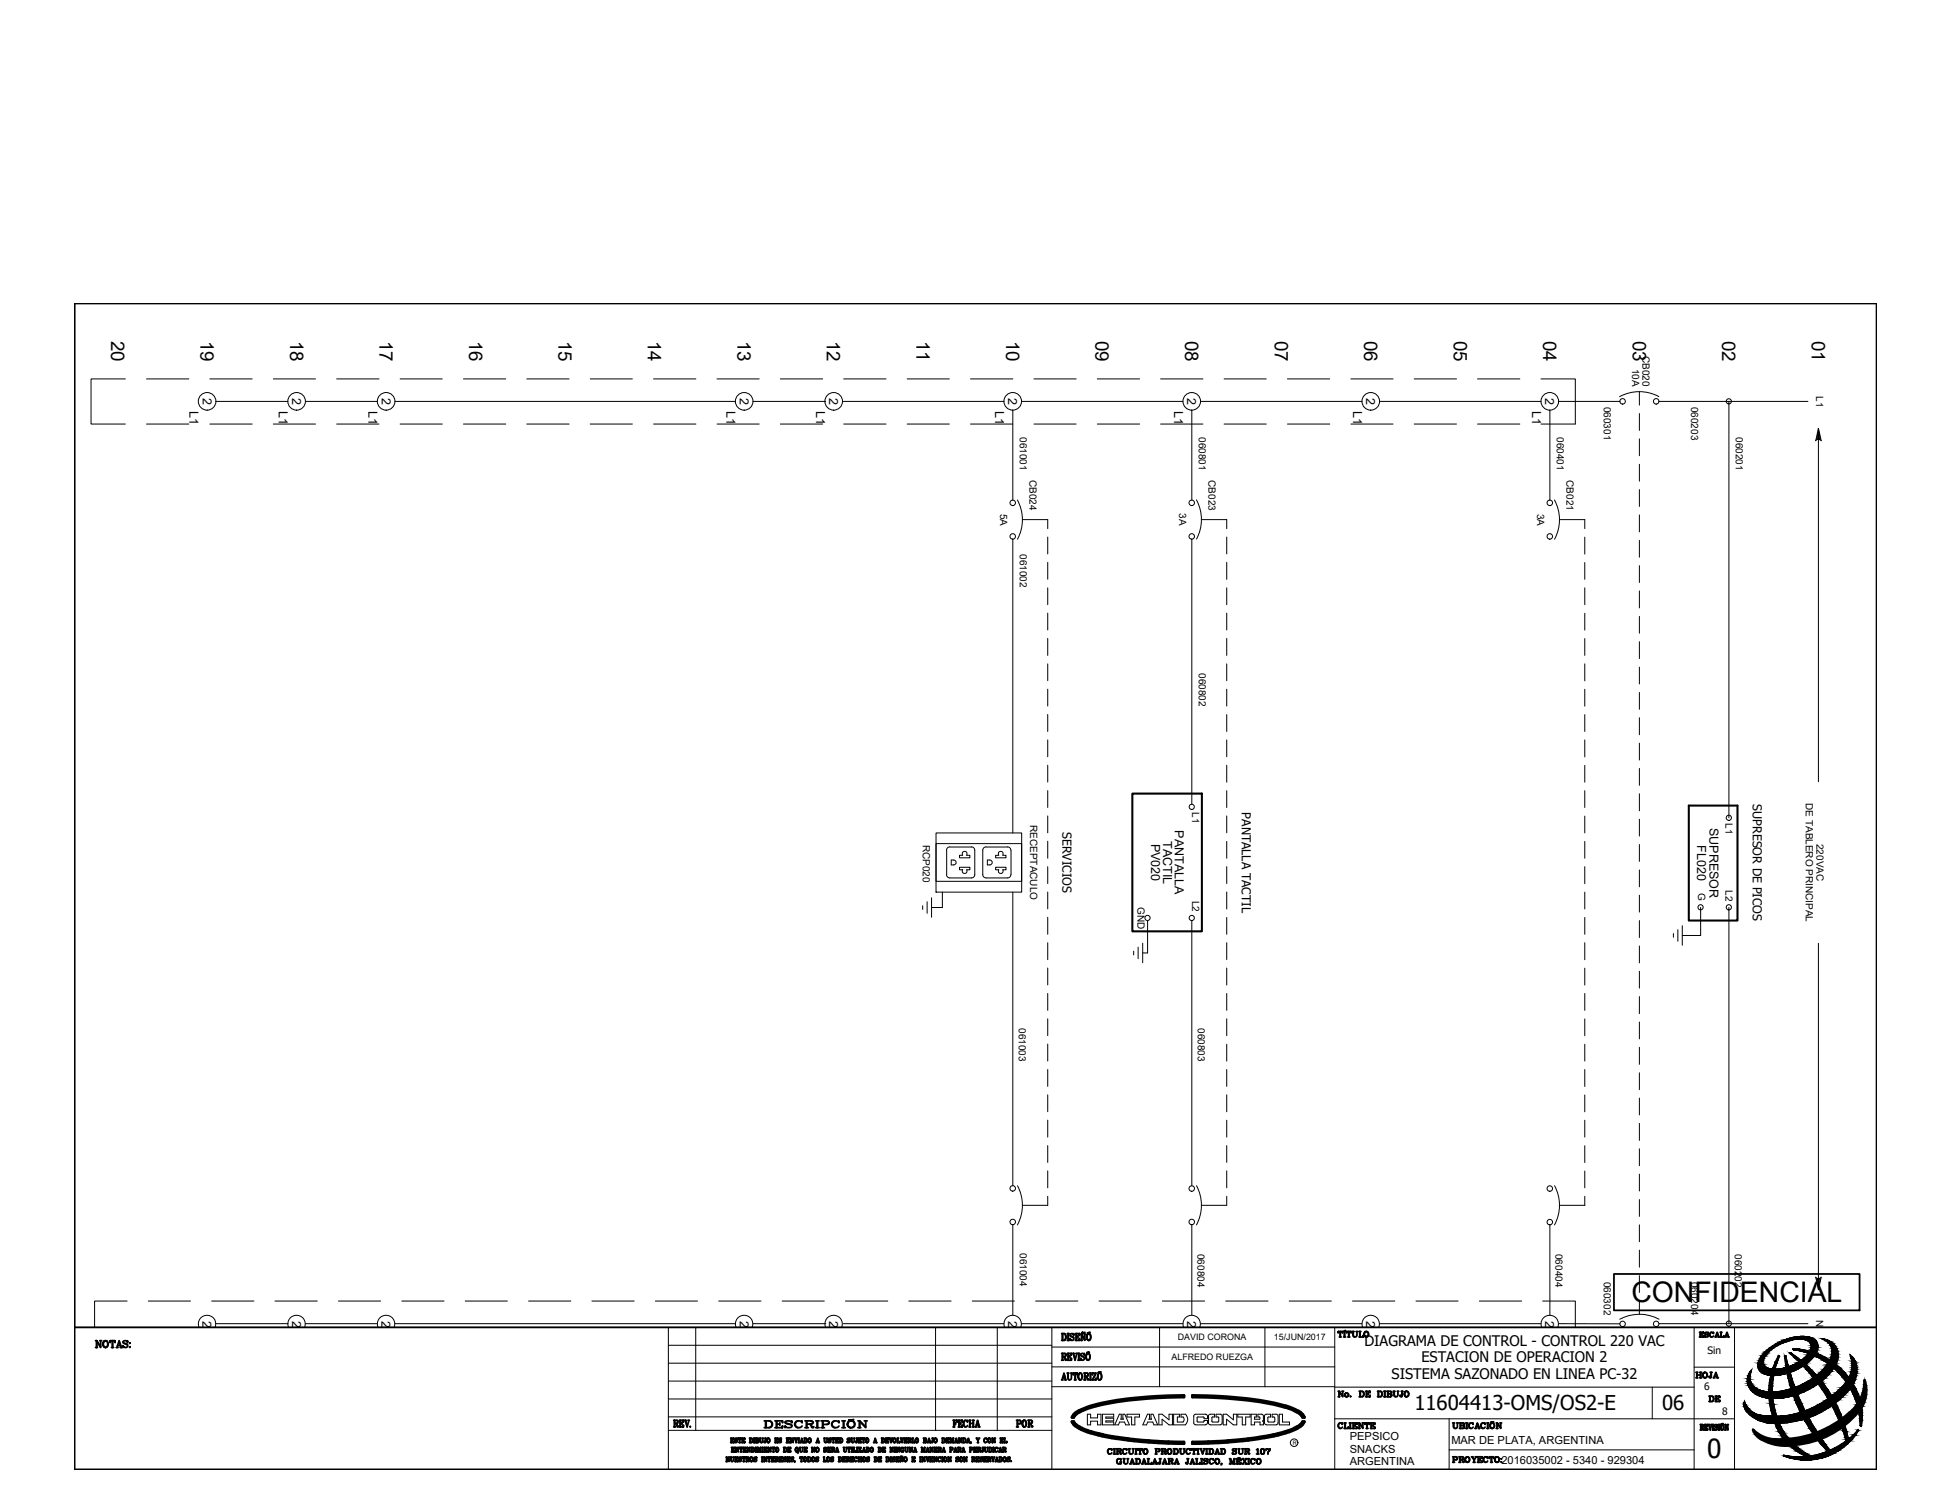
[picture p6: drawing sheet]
<svg xmlns="http://www.w3.org/2000/svg" width="279mm" height="216mm" viewBox="0 0 279 216" stroke-linecap="round" stroke-linejoin="round" font-family="sans-serif">
<defs><g id="words">
<text font-size="4.1" x="233.4" y="186.3">CONFIDENCIAL</text>
<text font-size="3.8" x="244.2" y="208.5">0</text>
<g font-size="3.5">
<text x="241.7" y="198.3">HOJA</text>
<text x="243.8" y="201.8">DE</text>
<text x="144.6" y="205.3">POR</text>
</g>
<g font-size="2.9">
<text x="202.3" y="201.8">11604413-OMS/OS2-E</text>
<text x="237.8" y="201.8">06</text>
</g>
<g font-size="2.7">
<text x="15.9" y="48.8" transform="rotate(90 15.9 48.8)">20</text>
<text x="28.7" y="48.8" transform="rotate(90 28.7 48.8)">19</text>
<text x="41.5" y="48.8" transform="rotate(90 41.5 48.8)">18</text>
<text x="54.3" y="48.8" transform="rotate(90 54.3 48.8)">17</text>
<text x="67.1" y="48.8" transform="rotate(90 67.1 48.8)">16</text>
<text x="79.9" y="48.8" transform="rotate(90 79.9 48.8)">15</text>
<text x="92.7" y="48.8" transform="rotate(90 92.7 48.8)">14</text>
<text x="105.5" y="48.8" transform="rotate(90 105.5 48.8)">13</text>
<text x="118.3" y="48.8" transform="rotate(90 118.3 48.8)">12</text>
<text x="131.1" y="48.8" transform="rotate(90 131.1 48.8)">11</text>
<text x="143.9" y="48.8" transform="rotate(90 143.9 48.8)">10</text>
<text x="156.7" y="48.8" transform="rotate(90 156.7 48.8)">09</text>
<text x="169.6" y="48.8" transform="rotate(90 169.6 48.8)">08</text>
<text x="182.4" y="48.8" transform="rotate(90 182.4 48.8)">07</text>
<text x="195.2" y="48.8" transform="rotate(90 195.2 48.8)">06</text>
<text x="208" y="48.8" transform="rotate(90 208 48.8)">05</text>
<text x="220.8" y="48.8" transform="rotate(90 220.8 48.8)">04</text>
<text x="233.6" y="48.8" transform="rotate(90 233.6 48.8)">03</text>
<text x="246.4" y="48.8" transform="rotate(90 246.4 48.8)">02</text>
<text x="259.2" y="48.8" transform="rotate(90 259.2 48.8)">01</text>
</g>
<g font-size="2.1">
<text x="195.2" y="192.5">DIAGRAMA DE CONTROL - CONTROL 220 VAC</text>
<text x="199.1" y="197.3">SISTEMA SAZONADO EN LINEA PC-32</text>
<text x="203.4" y="194.9">ESTACION DE OPERACION 2</text>
</g>
<g font-size="1.8">
<text x="27.1" y="58.8" transform="rotate(90 27.1 58.8)">L1</text>
<text x="29" y="56.9" transform="rotate(90 29 56.9)">2</text>
<text x="39.9" y="58.8" transform="rotate(90 39.9 58.8)">L1</text>
<text x="41.8" y="56.9" transform="rotate(90 41.8 56.9)">2</text>
<text x="52.7" y="58.8" transform="rotate(90 52.7 58.8)">L1</text>
<text x="54.6" y="56.9" transform="rotate(90 54.6 56.9)">2</text>
<text x="103.9" y="58.8" transform="rotate(90 103.9 58.8)">L1</text>
<text x="105.8" y="56.9" transform="rotate(90 105.8 56.9)">2</text>
<text x="116.7" y="58.8" transform="rotate(90 116.7 58.8)">L1</text>
<text x="118.6" y="56.9" transform="rotate(90 118.6 56.9)">2</text>
<text x="142.4" y="58.8" transform="rotate(90 142.4 58.8)">L1</text>
<text x="144.2" y="56.9" transform="rotate(90 144.2 56.9)">2</text>
<text x="168" y="58.8" transform="rotate(90 168 58.8)">L1</text>
<text x="169.8" y="56.9" transform="rotate(90 169.8 56.9)">2</text>
<text x="193.6" y="58.8" transform="rotate(90 193.6 58.8)">L1</text>
<text x="195.5" y="56.9" transform="rotate(90 195.5 56.9)">2</text>
<text x="219.2" y="58.8" transform="rotate(90 219.2 58.8)">L1</text>
<text x="221.1" y="56.9" transform="rotate(90 221.1 56.9)">2</text>
<text x="152" y="119" transform="rotate(90 152 119)">SERVICIOS</text>
<text x="168.1" y="118.8" transform="rotate(90 168.1 118.8)">PANTALLA</text>
<text x="177.6" y="116.2" transform="rotate(90 177.6 116.2)">PANTALLA TACTIL</text>
<text x="244.5" y="118.5" transform="rotate(90 244.5 118.5)">SUPRESOR</text>
<text x="250.8" y="115.1" transform="rotate(90 250.8 115.1)">SUPRESOR DE PICOS</text>
<text x="164.7" y="120.7" transform="rotate(90 164.7 120.7)">PV020</text>
<text x="166.4" y="120.3" transform="rotate(90 166.4 120.3)">TACTIL</text>
<text x="242.8" y="121" transform="rotate(90 242.8 121)">FL020</text>
<text x="29" y="188.9" transform="rotate(90 29 188.9)">2</text>
<text x="41.8" y="188.9" transform="rotate(90 41.8 188.9)">2</text>
<text x="54.6" y="188.9" transform="rotate(90 54.6 188.9)">2</text>
<text x="105.8" y="188.9" transform="rotate(90 105.8 188.9)">2</text>
<text x="118.6" y="188.9" transform="rotate(90 118.6 188.9)">2</text>
<text x="144.2" y="188.9" transform="rotate(90 144.2 188.9)">2</text>
<text x="169.8" y="188.9" transform="rotate(90 169.8 188.9)">2</text>
<text x="195.4" y="188.9" transform="rotate(90 195.4 188.9)">2</text>
<text x="221.1" y="188.9" transform="rotate(90 221.1 188.9)">2</text>
</g>
<g font-size="1.6">
<text x="193.1" y="206">PEPSICO</text>
<text x="193.1" y="207.9">SNACKS</text>
<text x="193.1" y="209.6">ARGENTINA</text>
<text x="207.6" y="206.6">MAR DE PLATA, ARGENTINA</text>
<text x="214.8" y="209.4">2016035002 - 5340 - 929304</text>
</g>
<g font-size="1.5">
<text x="244.3" y="193.7">Sin</text>
<text x="243.8" y="198.9">6</text>
<text x="246.4" y="202.4">8</text>
</g>
<g font-size="1.4">
<text x="233.5" y="52.8" transform="rotate(90 233.5 52.8)">10A</text>
<text x="235" y="50.9" transform="rotate(90 235 50.9)">CB020</text>
<text x="229.5" y="58.2" transform="rotate(90 229.5 58.2)">060301</text>
<text x="242" y="58.2" transform="rotate(90 242 58.2)">060203</text>
<text x="259.8" y="56.6" transform="rotate(90 259.8 56.6)">L1</text>
<text x="145.9" y="62.5" transform="rotate(90 145.9 62.5)">061001</text>
<text x="171.5" y="62.5" transform="rotate(90 171.5 62.5)">060801</text>
<text x="222.7" y="62.5" transform="rotate(90 222.7 62.5)">060401</text>
<text x="248.4" y="62.5" transform="rotate(90 248.4 62.5)">060201</text>
<text x="147.3" y="68.6" transform="rotate(90 147.3 68.6)">CB024</text>
<text x="172.9" y="68.7" transform="rotate(90 172.9 68.7)">CB023</text>
<text x="224.1" y="68.7" transform="rotate(90 224.1 68.7)">CB021</text>
<text x="143.1" y="73.5" transform="rotate(90 143.1 73.5)">5A</text>
<text x="168.7" y="73.5" transform="rotate(90 168.7 73.5)">3A</text>
<text x="219.9" y="73.5" transform="rotate(90 219.9 73.5)">3A</text>
<text x="145.9" y="79.3" transform="rotate(90 145.9 79.3)">061002</text>
<text x="171.5" y="96.3" transform="rotate(90 171.5 96.3)">060802</text>
<text x="147.4" y="118" transform="rotate(90 147.4 118)">RECEPTACULO</text>
<text x="170.6" y="116.2" transform="rotate(90 170.6 116.2)">L1</text>
<text x="246.9" y="117.8" transform="rotate(90 246.9 117.8)">L1</text>
<text x="258.4" y="114.9" transform="rotate(90 258.4 114.9)">DE TABLERO PRINCIPAL</text>
<text x="132" y="120.8" transform="rotate(90 132 120.8)">RCP020</text>
<text x="259.9" y="120.7" transform="rotate(90 259.9 120.7)">220VAC</text>
<text x="162.7" y="129.8" transform="rotate(90 162.7 129.8)">GND</text>
<text x="170.6" y="128.9" transform="rotate(90 170.6 128.9)">L2</text>
<text x="243" y="127.8" transform="rotate(90 243 127.8)">G</text>
<text x="246.9" y="127.3" transform="rotate(90 246.9 127.3)">L2</text>
<text x="145.7" y="147.1" transform="rotate(90 145.7 147.1)">061003</text>
<text x="171.4" y="147.1" transform="rotate(90 171.4 147.1)">060803</text>
<text x="145.9" y="179.3" transform="rotate(90 145.9 179.3)">061004</text>
<text x="171.3" y="179.4" transform="rotate(90 171.3 179.4)">060804</text>
<text x="222.6" y="179.4" transform="rotate(90 222.6 179.4)">060404</text>
<text x="248.2" y="179.4" transform="rotate(90 248.2 179.4)">060202</text>
<text x="229.5" y="183.4" transform="rotate(90 229.5 183.4)">060302</text>
<text x="242" y="183.4" transform="rotate(90 242 183.4)">060204</text>
<text x="259.8" y="188.9" transform="rotate(90 259.8 188.9)">N</text>
</g>
<g font-size="1.3">
<text x="168.5" y="191.8">DAVID CORONA</text>
<text x="182.3" y="191.8">15/JUN/2017</text>
<text x="167.6" y="194.6">ALFREDO RUEZGA</text>
</g>
<text font-size=".9" x="184.9" y="206.7">R</text>
</g></defs>
<!-- layer: 0 -->
<g fill="none" stroke="#000" stroke-width=".14">
<path d="M10.7 43.4h257.8v146.5h-257.8zM17.9 54.2h-4.9v6.5h4.9M21 54.2h6M30 54.2h6.1M30.9 57.4h10.3M39.1 54.2h6M43.7 57.4h10.3M48.2 54.2h6M56.5 57.4h48.7M57.2 54.2h6.1M66.3 54.2h6.1M75.4 54.2h6"/>
<path d="M84.4 54.2h6.1M93.5 54.2h6.1M102.6 54.2h6M107.7 57.4h10.4M111.6 54.2h6.1M120.6 57.4h23M120.7 54.2h6.1M129.8 54.2h6M138.8 54.2h6.1M144.9 58.7v12.9M146.1 57.4h23.1M147.9 54.2h6.1"/>
<path d="M157 54.2h6M166 54.2h6.1M170.5 58.7v12.9M171.8 57.4h23.1M175.1 54.2h6.1M184.2 54.2h6M193.3 54.2h6M197.4 57.4h23.1M202.3 54.2h6.1M211.4 54.2h6M220.5 54.2h4.9v6.5h-4.9M221.7 58.7v12.9"/>
<path d="M223 57.4h8.8M234.5 56v2M234.5 59.2v2.4M237.3 56.7a5.9 5.9 0 0 0-5.6 .1M237.3 57.4h21.3M247.3 57.4v59.6M21 60.7h6M30 60.7h6.1M39.1 60.7h6M48.2 60.7h6M57.2 60.7h6.1M66.3 60.7h6.1"/>
<path d="M75.4 60.7h6M84.4 60.7h6.1M93.5 60.7h6.1M102.6 60.7h6M111.6 60.7h6.1M120.7 60.7h6.1M129.8 60.7h6M138.8 60.7h6.1M144.9 77.1v42.1M145.6 71.5a5.9 5.9 0 0 1 0 5.6M146.3 74.3h3.6v1.3M147.9 60.7h6.1"/>
<path d="M149.9 76.8v2.5M157 60.7h6M166 60.7h6.1M170.5 77.1v38M171.2 71.5a5.9 5.9 0 0 1 0 5.6M171.9 74.3h3.6v1.3M175.1 60.7h6.1M175.5 76.8v2.5M184.2 60.7h6M193.3 60.7h6M202.3 60.7h6.1M211.4 60.7h6"/>
<path d="M222.4 71.5a5.9 5.9 0 0 1 0 5.6M223.1 74.3h3.6v1.3M226.7 76.8v2.5M234.5 62.8v2.4M234.5 66.4v2.4M234.5 70v2.5M234.5 73.7v2.4M234.5 77.3v2.4M259.7 63l.4-.1 .4 .1M260.1 61.3v50.6M260.1 61.3l.4 1.8M260.1 61.3l-.3 1.8"/>
<path d="M260.2 62.8h-.2l.2-.8 .1 .8 .1 .1-.2-1.3-.3 1.3M149.9 80.5v2.4M149.9 84.1v2.4M149.9 87.7v2.4M149.9 91.3v2.5M149.9 95v2.4M149.9 98.6v2.4M175.5 80.5v2.4M175.5 84.1v2.4M175.5 87.7v2.4M175.5 91.3v2.5M175.5 95v2.4"/>
<path d="M175.5 98.6v2.4M226.7 80.5v2.4M226.7 84.1v2.4M226.7 87.7v2.5M226.7 91.4v2.4M226.7 95v2.4M226.7 98.6v2.4M234.5 80.9v2.4M234.5 84.5v2.5M234.5 88.2v2.4M234.5 91.8v2.4M234.5 95.4v2.5"/>
<path d="M234.5 99.1v2.4M133.9 119.2h12.3v8.4h-12.3zM149.9 102.2v2.5M149.9 105.9v2.4M149.9 109.5v2.4M149.9 113.1v2.4M149.9 116.7v2.5M175.5 102.2v2.5M175.5 105.9v2.4M175.5 109.5v2.4M175.5 113.1v2.4M175.5 116.7v2.5"/>
<path d="M226.7 102.2v2.5M226.7 105.9v2.4M226.7 109.5v2.4M226.7 113.1v2.4M226.7 116.8v2.4M234.5 102.7v2.4M234.5 106.3v2.4M234.5 109.9v2.5M234.5 113.6v2.4M234.5 117.2v2.4M132 129.6v.5M132.6 129v1.7"/>
<path d="M133.3 128.4v2.8M133.9 120.7h12.3v5.4h-12.3zM134.8 127.6v2.2h-1.5M135.4 125.1l.1 .3 .4 .2M135.4 121.7v3.4M135.9 121.2l-.4 .2-.1 .2M135.9 121.2h3.1h.2l.3 .4-.1 3.8-.4 .2h-3.1M136.1 123h.3a.35 .35 0 0 1 .4 .4 .35 .35 0 0 1-.4 .3h-.3zM138.3 124.4a.35 .35 0 0 1-.3 .6 .35 .35 0 0 1-.3-.6h-.4v-.3h1.5v.3h-.5M138.3 122.4a.35 .35 0 0 0-.1-.5 .35 .35 0 0 0-.5 0 .35 .35 0 0 0 0 .5h-.4v.3h1.5v-.3h-.5M141.1 121.2l-.4 .2-.1 .2v3.5l.2 .4 .3 .1M141.1 121.2h3h.3l.2 .4"/>
<path d="M141.3 123h.3a.35 .35 0 0 1 .4 .4 .35 .35 0 0 1-.4 .3h-.3zM143.5 124.4a.35 .35 0 0 1-.3 .6 .35 .35 0 0 1-.3-.6h-.5v-.3h1.5v.3h-.4M143.5 122.4a.35 .35 0 0 0-.1-.5 .35 .35 0 0 0-.5 0 .35 .35 0 0 0 0 .5h-.5v.3h1.5v-.3h-.4M144.6 125.1l-.2 .4-.3 .1h-3M144.6 121.7v3.4M144.9 127.6v42.1M149.9 120.4v2.4M149.9 124v2.4M149.9 127.6v2.4M149.9 131.2v2.5M149.9 134.9v2.4M149.9 138.5v2.4"/>
<path d="M162.2 136.1v.5M162.8 135.5v1.7M163.5 134.9v2.8M164.2 131.7v4.6h-.7M170.5 131.7v38M175.5 120.4v2.4M175.5 124v2.4M175.5 127.6v2.5M175.5 131.3v2.4M175.5 134.9v2.4M175.5 138.5v2.4M226.7 120.4v2.4"/>
<path d="M226.7 124v2.4M226.7 127.6v2.5M226.7 131.3v2.4M226.7 134.9v2.4M226.7 138.5v2.4M234.5 120.8v2.4M234.5 124.5v2.4M234.5 128.1v2.4M234.5 131.7v2.4M234.5 135.3v2.5M234.5 139v2.4M239.4 133.6v.5"/>
<path d="M240 133v1.7M240.7 132.4v2.8M243.3 129.8v4h-2.6M247.3 129.8v59.6M260.1 135v49.5M149.9 142.1v2.5M149.9 145.8v2.4M149.9 149.4v2.4M149.9 153v2.4M149.9 156.6v2.5M175.5 142.1v2.5M175.5 145.8v2.4"/>
<path d="M175.5 149.4v2.4M175.5 153v2.4M175.5 156.6v2.5M226.7 142.1v2.5M226.7 145.8v2.4M226.7 149.4v2.4M226.7 153v2.5M226.7 156.7v2.4M234.5 142.6v2.4M234.5 146.2v2.4M234.5 149.8v2.5M234.5 153.5v2.4"/>
<path d="M234.5 157.1v2.4M144.9 175.2v13M145.6 169.6a5.9 5.9 0 0 1 0 5.7M149.9 171.2v1.3h-3.6M149.9 160.3v2.4M149.9 163.9v2.4M149.9 167.5v2.5M170.5 175.2v13M171.2 169.6a5.9 5.9 0 0 1 0 5.7M175.5 171.2v1.3h-3.6M175.5 160.3v2.4M175.5 163.9v2.4"/>
<path d="M175.5 167.5v2.5M221.7 175.2v13M222.4 169.6a5.9 5.9 0 0 1 0 5.7M226.7 160.3v2.4M226.7 163.9v2.4M226.7 167.5v2.5M226.7 171.2v1.3h-3.6M234.5 160.7v2.5M234.5 164.4v2.4M234.5 168v2.4M234.5 171.6v2.4M234.5 175.2v2.5"/>
<path d="M234.5 178.9v2.4M18.2 186.1h-4.7v3.8M21.2 186.1h6M28.5 189.9a1.25 1.25 0 0 1 1.1-1.7 1.25 1.25 0 0 1 1.2 1.7M30.3 186.1h6M30.9 189.4h10.3M39.3 186.1h6.1M41.3 189.9a1.25 1.25 0 0 1 1.1-1.7 1.25 1.25 0 0 1 1.2 1.7M43.7 189.4h10.3M48.4 186.1h6M54.1 189.9a1.24 1.24 0 0 1 1.1-1.7 1.24 1.24 0 0 1 1.2 1.7M56.5 189.4h48.7"/>
<path d="M57.5 186.1h6M66.6 186.1h6M75.6 186.1h6.1M84.7 186.1h6M93.8 186.1h6M95.6 195h54.9M95.6 192.5h54.9M95.6 197.6h54.9M95.6 189.9v20.3M99.5 189.9v14.7M102.8 186.1h6.1M105.3 189.9a1.24 1.24 0 0 1 1.2-1.7 1.24 1.24 0 0 1 1.1 1.7"/>
<path d="M107.7 189.4h10.4M111.9 186.1h6M118.1 189.9a1.24 1.24 0 0 1 1.2-1.7 1.24 1.24 0 0 1 1.1 1.7M120.7 189.4h22.9M121 186.1h6M130 186.1h6.1M133.8 189.9v14.7M139.1 186.1h6M142.7 189.9v14.7M143.7 189.9a1.24 1.24 0 0 1 1.2-1.7 1.24 1.24 0 0 1 1.1 1.7M146.1 189.4h23.1M148.2 186.1h6"/>
<path d="M150.5 189.9v20.3M150.5 195.6h40.5M150.5 192.7h40.5M150.5 198.4h40.5M157.2 186.1h6.1M165.9 189.9v8.5M166.3 186.1h6M169.3 189.9a1.24 1.24 0 0 1 1.2-1.7 1.24 1.24 0 0 1 1.1 1.7M171.8 189.4h23M175.4 186.1h6M181 189.9v8.5M184.4 186.1h6.1"/>
<path d="M191 198.5h51.4M191 189.9v20.3M193.5 186.1h6M195 189.9a1.24 1.24 0 0 1 1.1-1.7 1.24 1.24 0 0 1 1.1 1.7M197.3 189.4h23.2M202.6 186.1h6M211.6 186.1h6.1M220.5 189.9a1.25 1.25 0 0 1 1.2-1.7 1.25 1.25 0 0 1 1.1 1.7M220.7 186.1h4.7v3.8M223 189.4h8.8M231.7 188.8a5.9 5.9 0 0 1 5.6 0M234.5 182.5v2.4"/>
<path d="M234.5 186.1v1.9M236.4 198.5v4.5M237.3 189.4h21.3M242.4 189.9v20.3M242.4 195.6h5.7M248.1 189.9v20.3M252.4 193.6a8 8 0 0 1 6.1-2.4 1.52 1.52 0 0 1 1.6 1.6 4.5 4.5 0 0 1-2.4 2.8 6.9 6.9 0 0 1-5.3 1 1.42 1.42 0 0 1-.6-2.3zM253.1 193.4a6.2 6.2 0 0 1 5.3-1.6 1.02 1.02 0 0 1 .5 1.6 6.5 6.5 0 0 1-5.6 2.5 1.07 1.07 0 0 1-1-.7 1.07 1.07 0 0 1 .2-1.1zM254.4 194a10.7 10.7 0 0 0-.8 8.6M254.4 194h.2a11.7 11.7 0 0 0 1.7 12.3 9 9 0 0 0 2.7 2M255.5 194h-.2a22.5 22.5 0 0 0 6.1 13.7M256.2 193.6h-.1a26 26 0 0 1 8 12.5l-1.3 .9-1 .5a33.2 33.2 0 0 1-6.3-13.5"/>
<path d="M256.2 193.5a19.3 19.3 0 0 1 8.2 12.4l1.4-1.3a8.6 8.6 0 0 1-10.6 3.7M259.7 182.7l.4 .2 .4-.2M259.8 182.7l.3 1.8M260.4 183l-.3 1.2-.2-1.2h.1l.1 .8 .2-.8h-.2v.4M260.5 182.7l-.4 1.8M263 193.8a2.47 2.47 0 0 0-2.4-2.3 2 2 0 0 1 1.2 3.1 9.9 9.9 0 0 1-7 4.4 4.5 4.5 0 0 1-4-.7 2.07 2.07 0 0 1-.2-2.3M263 193.8a5.9 5.9 0 0 1-3 4.2 10.3 10.3 0 0 1-7.9 1.9 2.41 2.41 0 0 1-1.8-3.6l.3-.3M95.6 200.2h54.9M95.6 204.6h54.9M95.6 202.7h54.9M155.6 202.3h.4v.6h1v-.6h.5v1.6h-.5v-.6h-1v.6h-.4zM157.7 202.3h1.6v.4h-1.1v.2h1.1v.4h-1.1v.2h1.1v.4h-1.6z"/>
<path d="M160.1 202.3h.3l-.1 .8h.4l-.1-.8h.3l.7 1.6h-.6l-.1-.4h-.7l-.2 .4h-.5zM161.2 202.3h1.8v.4h-.6v1.2h-.5v-1.2h-.7zM164.2 202.3h.3l-.1 .8h.3v-.8h.3l.6 1.6h-.5l-.2-.4h-.7l-.2 .4h-.5zM165.8 202.3h.5l.9 .8v-.8h.5v1.6h-.5l-.9-.8v.8h-.5zM169.2 202.7a.5 .5 0 0 1 0 .8h-.8v-.8h.3v-.4h-.8v1.6h1.7M169.3 202.7h-.3v-.4h.6a1.03 1.03 0 0 1 0 1.5M171 202.3l-.2 .2v.1v1l.2 .2M171.1 202.3h1.4l.2 .3M171.1 203.9h1.4M171.2 203.3l.2 .2h.7l.2-.3h.4v.4M171.3 202.9v.4M171.4 202.7l-.2 .2"/>
<path d="M171.4 202.7h.7M172.7 203.6l-.2 .2M172.7 202.6v.4h-.4l-.2-.3M173.2 203.9h1.4M173.4 202.9v.4M173.5 202.7l-.1 .2M173.5 202.7h.2v-.4h-.6l-.2 .2v1.1l.2 .2M174.2 202.7l.2 .2-.1 .5-.8 .1-.1-.2M174.6 202.3l.2 .2v.1v1l-.2 .2M174.6 202.3h-.6v.4h.2M175 202.3h.5l1 .8v-.8h.4v1.6h-.4l-1-.8v.8h-.5zM177.1 202.3h1.7v.4h-.6v1.2h-.5v-1.2h-.6z"/>
<path d="M180.2 202.7v.4h-.7v-.4h.2v-.4h-.7v1.6h.5v-.4h.8v.4h.4v-.4M180.5 202.3l.2 .2v.1v.6l-.1 .1 .1 .2M180.5 202.3h-.5v.4h.2M181.2 202.3l-.3 .2v.1v1l.3 .2M181.2 203.9h1.4M181.2 202.3h.6v.4h-.3M181.5 202.7l-.1 .1v.5l.1 .2 .8-.1 .1-.5-.2-.2M182.2 202.7h-.2v-.4h.6l.2 .2v1.1l-.2 .2M183 202.3h.5v1.2h1v.4h-1.5zM191 203h57.1M207.3 203v7.2M207.3 207.4h35.1"/>
<path d="M249.9 202a1.55 1.55 0 0 1-.3-1.6 2.8 2.8 0 0 0 2.3 2.1M249.9 202a5.1 5.1 0 0 0 3.9 1.6M253.6 202.6a8.5 8.5 0 0 0 4.8 5.8h-1.6l-1.6-.2M255.2 208.2v.1M256.5 202.3a13.8 13.8 0 0 0 7.9-5 4.1 4.1 0 0 0 .3-3.5 2.79 2.79 0 0 1 .9 3 4.9 4.9 0 0 1-1.8 2.8 14 14 0 0 1-10 4M256.5 202.4l-2 .2-2.6-.1M261.4 207.7l-2.4 .6M266.1 203.9l.2 .1a8.8 8.8 0 0 0-3-8.2 9.8 9.8 0 0 0-6.8-2.8v.1a11.2 11.2 0 0 1 9.6 10.8"/>
<circle cx="29.6" cy="57.4" r="1.26"/>
<circle cx="42.4" cy="57.4" r="1.26"/>
<circle cx="55.2" cy="57.4" r="1.26"/>
<circle cx="106.5" cy="57.4" r="1.26"/>
<circle cx="119.3" cy="57.4" r="1.26"/>
<circle cx="144.9" cy="57.4" r="1.26"/>
<circle cx="170.5" cy="57.4" r="1.26"/>
<circle cx="196.1" cy="57.4" r="1.26"/>
<circle cx="221.7" cy="57.4" r="1.26"/>
<circle cx="232.1" cy="57.4" r=".39"/>
<circle cx="236.9" cy="57.4" r=".39"/>
<circle cx="247.3" cy="57.4" r=".37"/>
<circle cx="144.9" cy="71.9" r=".39"/>
<circle cx="144.9" cy="76.7" r=".39"/>
<circle cx="170.5" cy="76.7" r=".39"/>
<circle cx="170.5" cy="71.9" r=".39"/>
<circle cx="221.7" cy="76.7" r=".39"/>
<circle cx="221.7" cy="71.9" r=".39"/>
<circle cx="170.5" cy="115.4" r=".37"/>
<circle cx="247.3" cy="117" r=".37"/>
<circle cx="164.2" cy="131.3" r=".37"/>
<circle cx="170.5" cy="131.3" r=".37"/>
<circle cx="243.3" cy="129.8" r=".37"/>
<circle cx="247.3" cy="129.8" r=".37"/>
<circle cx="144.9" cy="174.8" r=".39"/>
<circle cx="144.9" cy="170" r=".39"/>
<circle cx="170.5" cy="174.8" r=".39"/>
<circle cx="170.5" cy="170" r=".39"/>
<circle cx="221.7" cy="174.9" r=".39"/>
<circle cx="221.7" cy="170" r=".39"/>
<circle cx="232.1" cy="189.4" r=".39"/>
<circle cx="236.9" cy="189.4" r=".39"/>
<circle cx="247.3" cy="189.4" r=".37"/>
<circle cx="185.1" cy="206.4" r=".54"/>
</g>
<path d="M162 113.5h9.9v19.8h-9.9zM241.6 115.3h7v16.4h-7z" fill="none" stroke="#000" stroke-width=".3"/>
<g fill="none" stroke="#000" stroke-width=".25">
<path d="M10.7 43.4h257.8v166.8h-257.8zM10.7 189.9h257.8M13.7 191.8h.2M13.7 192.8h.2M13.8 191.8v1M14.3 191.8h.2M14.4 192.7l-.5-.9v1M14.4 191.8v1l-.5-.9M15.1 191.8a.51 .51 0 0 0-.4 .5 .51 .51 0 0 0 .4 .5 .47 .47 0 0 0 .4-.6 .47 .47 0 0 0-.5-.3 .58 .58 0 0 0 .1 .9M15.1 191.8a.56 .56 0 0 1 0 1M15.8 191.8v.3v-.3h.7v.3l-.1-.3M15.9 192.8h.4"/>
<path d="M16.1 191.8v1M16.6 192.8h.3M16.7 192.8l.3-1 .4 1M16.8 192.5h.4M17 191.9l.3 .9M17.2 192.8h.3M17.6 192.1l.6 .2a.32 .32 0 0 1-.2 .5 .32 .32 0 0 1-.4-.3v.3l.1-.2M18.2 191.9l.1-.1v.3a.34 .34 0 0 0-.4-.3 .34 .34 0 0 0-.3 .3l.7 .4M18.5 192.2h.1zM18.6 192.7v.1zM151.9 190.8h.3a.56 .56 0 0 1 0 1h-.3M151.9 193.6h.4l.2 .2-.1 .2-.4 .1"/>
<path d="M151.9 197.4h.2M151.9 194.6h.2M151.9 197.4l.3-.9 .3 .9M152 190.8v1M152 193.6v1M152 197.2h.4M152.2 194.1l.2 .4h.1M152.2 196.6l.2 .8M152.2 190.8a.61 .61 0 0 1 0 1M152.3 194.1l.1 .5 .1-.1M152.3 193.6l.2 .2-.2 .3M152.3 197.4h.2"/>
<path d="M152.7 196.5h.2M152.7 193.6h.6v.3v-.3M152.7 194.6h.6v-.3v.3M152.7 190.8h.3M152.7 191.8h.3M152.8 196.5v.7l.2 .2 .3-.1v-.8M152.8 196.5v.8l.2 .1M152.8 190.8v1M152.8 193.6v1M152.8 194.1h.3M153.1 193.9v.4M153.1 191l.5 .4v.2l-.2 .2a.26 .26 0 0 1-.3-.3v.3v-.2"/>
<path d="M153.2 196.5h.2M153.5 193.6h.2M153.6 193.6l.2 1 .3-1M153.6 196.5v.2v-.2h.5v.2v-.2M153.6 191v-.2v.3a.25 .25 0 0 0-.3-.3 .25 .25 0 0 0-.1 .4l.4 .3M153.6 193.6l.2 .9M153.7 197.4h.3M153.8 196.5v.9M153.8 190.8h.6v.3v-.3M153.8 191.8h.6v-.3v.3M153.9 193.6h.2M154 190.8v1"/>
<path d="M154 191.3h.2M154.2 191.1v.4M154.2 194.6h.3M154.2 193.6h.3M154.3 193.6v1M154.4 193.6v1M154.5 196.5a.54 .54 0 0 0-.3 .5 .54 .54 0 0 0 .4 .4 .55 .55 0 0 0 .2-.5 .55 .55 0 0 0-.3-.4 .66 .66 0 0 0 0 .9M154.6 196.5a.66 .66 0 0 1 0 .9M154.6 193.9l.5 .4v.2l-.2 .1-.2-.1-.1-.2v.3l.1-.1M154.6 191.8h.2M154.6 190.9h.2M154.7 190.9v.9"/>
<path d="M154.8 190.6l-.1 .2 .5-.2-.1 .2zM155.1 196.5h.4l.2 .1-.1 .3h-.4M155.1 197.4h.2M155.1 193.8v-.2v.3a.27 .27 0 0 0-.2-.3 .27 .27 0 0 0-.3 .3l.5 .4M155.1 190.9h.2M155.2 196.5v.9M155.2 191.7l-.4-.8v.9M155.2 190.9v.9l-.4-.8M155.4 196.9l.2 .5 .1-.1M155.5 197l.1 .4h.1v-.1M155.5 193.5l.3-.1zM155.5 196.5l.1 .1v.2l-.1 .1"/>
<path d="M155.6 190.7l.3-.1zM155.6 193.6a.54 .54 0 0 0-.3 .5 .54 .54 0 0 0 .4 .5 .55 .55 0 0 0-.1-1 .62 .62 0 0 0 0 1M155.7 193.6a.62 .62 0 0 1 0 1M155.7 190.8a.55 .55 0 0 0 .1 1 .54 .54 0 0 0 .3-.5 .54 .54 0 0 0-.4-.5 .62 .62 0 0 0 0 1M155.8 190.8a.62 .62 0 0 1 0 1M155.9 197.4h.2M155.9 196.5h.2M156 196.5v.9M156.3 196.5v.2v-.2h.5l-.5 .9M156.8 196.5l-.5 .9h.5v-.2v.2M157.1 196.4l.4-.1zM157.3 196.5a.54 .54 0 0 0-.3 .5 .54 .54 0 0 0 .4 .4 .55 .55 0 0 0 .2-.5 .55 .55 0 0 0-.3-.4 .66 .66 0 0 0 0 .9"/>
<path d="M157.4 196.5a.66 .66 0 0 1 0 .9M191.4 199.1h.2M191.4 199.8h.3M191.5 190.5l-.1 .2v-.2h.7v.2l-.1-.2M191.6 199.1v.7M191.6 191.3h.3M191.7 190.5v.8M191.8 190.5v.8M192 199.1h.2M192.1 199.8l-.5-.7v.7M192.1 199.1v.7l-.5-.7M192.2 191.3h.3"/>
<path d="M192.2 190.5h.3M192.3 190.4h.2zM192.3 191.3v-.8l.1 .8M192.6 199.3a.27 .27 0 0 0-.2 .4 .27 .27 0 0 0 .5 0 .27 .27 0 0 0-.2-.4 .27 .27 0 0 0-.3 .2 .27 .27 0 0 0 .2 .3M192.7 190.5v.2v-.2h.6v.2l-.1-.2M192.7 199.3l.2 .2-.2 .3M192.8 191.3h.3M192.9 190.5v.8M193 190.5v.8M193.2 199.8h.1M193.4 190.5h.3M193.6 190.5v.6l.2 .2 .3-.1v-.7"/>
<path d="M193.6 190.5v.6l.2 .2M194 190.5h.3M194.4 191.3h.6v-.2v.2M194.4 190.5h.3M194.4 199.1h.5a.41 .41 0 0 1 .3 .3 .41 .41 0 0 1-.3 .4h-.5M194.5 190.5v.8M194.6 190.5v.8M194.6 199.1v.7M194.9 199.1a.44 .44 0 0 1 .2 .3 .44 .44 0 0 1-.2 .4M195.4 199.1h.6v.2v-.2M195.4 199.8h.6v-.2v.2M195.4 190.5a.36 .36 0 0 0-.3 .4 .36 .36 0 0 0 .4 .3 .36 .36 0 0 0 .3-.4 .34 .34 0 0 0-.5-.2 .34 .34 0 0 0 0 .6l.1 .1"/>
<path d="M195.5 199.1v.7M195.5 190.5a.44 .44 0 0 1 0 .8M195.5 199.4h.3M195.8 199.3v.3M197.1 199.1h.4a.41 .41 0 0 1 .3 .3 .41 .41 0 0 1-.3 .4h-.4M197.2 199.1v.7M197.5 199.1a.44 .44 0 0 1 .2 .3 .44 .44 0 0 1-.2 .4M198 199.1h.3M198 199.8h.3M198.1 199.1v.7M198.4 199.1h.7v.3h-.2M198.4 199.8h.6l.1-.2-.2-.2 .2 .2-.2 .2"/>
<path d="M198.5 199.1v.7M198.6 199.1v.7M198.9 199.1l.2 .1-.1 .2h-.4M199.3 199.1h.3M199.4 199.1v.5l.3 .2 .2-.1 .1-.6M199.5 199.1v.5l.2 .2M199.9 199.1h.2M200.5 199.1h.2M200.6 199.1l-.1 .7M200.6 199.1v.7h-.2l-.1-.1v-.1v.1M201.2 199.1a.36 .36 0 0 0-.4 .3 .36 .36 0 0 0 .4 .4 .36 .36 0 0 0 .4-.4 .34 .34 0 0 0-.5-.3 .34 .34 0 0 0-.1 .6l.2 .1M201.3 199.1a.43 .43 0 0 1 .2 .3 .43 .43 0 0 1-.2 .4"/>
<path d="M243.1 190.6h.6v.2v-.2M243.1 191.3h.6v-.2v.2M243.2 190.6v.7M243.3 190.6v.7M243.3 191h.2M243.5 190.8v.3M243.9 190.8l.4 .2a.24 .24 0 0 1-.1 .3 .24 .24 0 0 1-.3-.2v.2v-.1M244.4 190.7v-.1v.2a.22 .22 0 0 0-.3-.2 .22 .22 0 0 0-.1 .3l.4 .2M244.8 190.6a.37 .37 0 0 0-.2 .4 .37 .37 0 0 0 .2 .3M245.1 190.7v.1v-.2v.1a.31 .31 0 0 0-.5 .1 .31 .31 0 0 0 .1 .4 .31 .31 0 0 0 .4-.1M245.3 191.3h.3M245.4 191.3l.3-.7 .2 .7"/>
<path d="M245.5 191.1h.3M245.7 190.7l.2 .6M245.8 191.3h.2M246.1 191.3h.5v-.2v.2M246.1 190.6h.2M246.2 190.6v.7M246.7 191.3h.3M246.9 191.1h.3M247.1 190.7l.2 .6-.2-.7-.3 .7M247.2 191.3h.2M96.4 203.2l.6 .1-.1 .3-.4 .1M96.4 204.2h.2"/>
<path d="M96.5 203.2v1M96.7 203.7l.2 .4h.1M96.8 203.7l.1 .4 .1 .1v-.2M96.8 203.2l.2 .2-.2 .3M97.2 203.2h.6v.3l-.1-.3M97.2 204.2h.6v-.3l-.1 .3M97.3 203.2v1M97.3 203.7h.3M97.6 203.5v.3M98 203.2h.2M98 203.2l.3 1 .3-1M98.1 203.2l.2 .8"/>
<path d="M98.4 203.2h.2M98.8 204.1h.1M103.9 208.5h.1v.6v-.6l.3 .5M103.9 209.1h.1M104.2 208.5h.2M104.3 208.5v.6l-.3-.6M104.5 208.5h.2M104.5 205.8h.5v.2l-.1-.2M104.5 206.4h.5v-.2l-.1 .2M104.6 205.8v.6M104.6 207.1h.5v.2l-.1-.2M104.6 207.7h.5v-.2l-.1 .2"/>
<path d="M104.6 206.1h.2M104.7 207.1v.6M104.7 207.4h.2M104.8 206v.2M104.8 208.5h.2M104.9 207.3v.2M104.9 208.5v.4l-.1 .2-.2-.1v-.5v.4l.1 .2M105.1 205.9l.3 .2a.18 .18 0 0 1-.1 .3 .18 .18 0 0 1-.2-.2v.2v-.1M105.1 208.5h.4v.2v-.2M105.1 209.1h.4v-.2v.2M105.2 207.1h.1M105.2 207.7h.2"/>
<path d="M105.2 208.5v.6M105.2 208.8h.2M105.3 207.1v.6M105.4 208.7v.2M105.4 205.9l.1-.1v.2a.18 .18 0 0 0-.2-.2 .18 .18 0 0 0-.2 .2l.4 .2M105.5 207.1h.2M105.6 207.7l-.3-.6v.6M105.6 207.1v.6l-.3-.5M105.6 205.8v.2v-.2h.4v.2v-.2M105.7 208.6l.3 .2a.18 .18 0 0 1-.1 .3 .18 .18 0 0 1-.2-.2v.2v-.1M105.7 206.4h.2M105.8 205.8v.6"/>
<path d="M105.8 207.1v.2v-.2h.4v.2v-.2M105.9 207.7h.2M106 207.1v.6M106 208.6l.1-.1v.2a.18 .18 0 0 0-.2-.2 .18 .18 0 0 0-.2 .2l.4 .2M106.1 205.8h.4v.2v-.2M106.1 206.4h.4v-.2v.2M106.2 205.8v.6M106.2 208.5v.2v-.2h.4v.2v-.2M106.2 206.1h.2M106.3 207.1h.4v.2v-.2M106.3 207.7h.4v-.2v.2M106.3 209.1h.2"/>
<path d="M106.4 206v.2M106.4 207.1v.6M106.4 208.5v.6M106.4 207.4h.2M106.6 207.3v.2M106.7 208.5h.4v.3h-.3M106.7 209.1h.2M106.8 208.5v.6M106.9 207.1h.1M106.9 207.7h.1M106.9 208.8l.3 .2M106.9 207.1v.6"/>
<path d="M107 208.8l.1 .3 .1-.1M107 208.5l.1 .1-.1 .2M107.2 207.1h.2M107.2 205.8h.3a.35 .35 0 0 1 .2 .3 .35 .35 0 0 1-.2 .3h-.3M107.3 207.7l-.3-.6v.6M107.3 207.1v.6l-.3-.5M107.3 205.8v.6M107.5 207.1h.2a.35 .35 0 0 1 .2 .3 .35 .35 0 0 1-.2 .3h-.2M107.5 208.5a.31 .31 0 0 0-.2 .3 .31 .31 0 0 0 .3 .3 .29 .29 0 0 0 .1-.4 .29 .29 0 0 0-.3-.2 .41 .41 0 0 0 .1 .6M107.5 205.8a.41 .41 0 0 1 0 .6M107.5 208.5a.41 .41 0 0 1 0 .6M107.5 207.1v.6"/>
<path d="M107.6 207.1v.6M107.7 207.1a.38 .38 0 0 1 0 .6M107.8 206.4h.2M107.8 205.8h.2M107.9 208.6l.3 .2a.18 .18 0 0 1-.1 .3 .18 .18 0 0 1-.2-.2v.2v-.1M107.9 205.8v.6M108 207.1h.2M108 207.7h.2M108.1 205.8h.4v.2l-.1 .1M108.1 206.4l.4-.1v-.2h-.1l.1 .1-.1 .2M108.1 207.1v.6M108.2 205.8v.6"/>
<path d="M108.2 208.6v-.1v.2a.17 .17 0 0 0-.2-.2 .17 .17 0 0 0-.1 .2l.3 .2M108.3 207.1h.1l.2 .5M108.3 207.7h.2M108.4 205.8l.1 .1v.1l-.3 .1M108.7 205.8h.2M108.7 207.7h.2M108.8 205.8v.4l.1 .2 .2-.1v-.5M108.8 205.8v.4l.1 .2M108.9 207.1h-.1v.6v-.6l-.2 .6-.2-.6v.6M109 208.5h.1M109 209.1h.1M109 207.1h.2"/>
<path d="M109 207.7h.2M109 208.5v.6M109.1 205.8h.1M109.1 207.1v.6M109.2 208.5h.2M109.2 209.1h.2M109.3 207.1h.4v.2v-.2M109.3 207.7h.4v-.2v.2M109.3 203.3h.7a.49 .49 0 0 1 .5 .5 .49 .49 0 0 1-.5 .5h-.7M109.3 206.3l.1 .1h.1v-.6l-.1 .6M109.3 208.5v.6M109.4 207.1v.6"/>
<path d="M109.4 207.4h.1M109.4 205.8h.2M109.5 203.3v1M109.5 207.3v.2M109.6 208.5h.2M109.6 203.3v1M109.7 209l-.3-.5v.6M109.7 208.5v.6l-.3-.6M109.8 207.1h.1v.6v-.6l.4 .6M109.8 207.7h.2M109.9 208.5v.2v-.2h.3v.2v-.2M109.9 205.8a.28 .28 0 0 0-.2 .3 .28 .28 0 0 0 .4 .2 .25 .25 0 0 0 0-.4 .25 .25 0 0 0-.3 0v.4l.1 .1"/>
<path d="M109.9 205.8a.38 .38 0 0 1 0 .6M110 209.1h.1M110 203.3a.49 .49 0 0 1 .5 .5 .49 .49 0 0 1-.5 .5M110 208.5v.6M110.1 208.5v.6M110.2 207.1h.1M110.3 207.1v.6l-.4-.5M110.3 208.5h.5v.2v-.2M110.3 209.1h.5v-.2v.2M110.4 208.5v.6M110.5 208.8h.1M110.5 207.1v.2v-.2h.4v.2l-.1-.2"/>
<path d="M110.6 207.7h.2M110.6 208.7v.2M110.6 207.1v.6M110.9 203.3h1.1v.3l-.1-.3M110.9 204.3h1.1v-.3l-.1 .3M110.9 205.8h.4v.2l-.1-.2M110.9 206.4h.4v-.2l-.1 .2M110.9 208.5h.4v.3h-.3M110.9 205.8v.6M110.9 209.1h.2M111 206.1h.1M111 205.8v.6"/>
<path d="M111 208.5v.6M111.1 203.3v1M111.1 206v.2M111.1 207.1a.31 .31 0 0 0-.1 .4 .31 .31 0 0 0 .3 .2 .3 .3 0 0 0 .1-.4 .3 .3 0 0 0-.3-.2 .41 .41 0 0 0 0 .6M111.1 203.8h.5M111.2 208.8l.2 .2M111.2 207.1a.41 .41 0 0 1 0 .6M111.2 208.8l.1 .3 .1-.1M111.2 208.5l.1 .1-.1 .2M111.4 205.9l.3 .2a.18 .18 0 0 1-.1 .3 .18 .18 0 0 1-.2-.2v.2v-.1M111.5 208.5h.4v.2v-.2M111.5 209.1h.4v-.2v.2"/>
<path d="M111.6 203.6v.3M111.6 208.5v.6M111.6 208.8h.2M111.7 205.9l.1-.1v.2a.17 .17 0 0 0-.2-.2 .17 .17 0 0 0-.2 .2l.4 .2M111.8 208.7v.2M112 208.6l.4 .2a.18 .18 0 0 1-.1 .3 .18 .18 0 0 1-.3-.2v.2l.1-.1M112.1 207.1h.3a.35 .35 0 0 1 .2 .3 .35 .35 0 0 1-.2 .3h-.3M112.2 207.1v.6M112.3 203.5l.8 .3 .2 .1a.46 .46 0 0 1-.8 .3l-.2-.2v.3l.1-.2M112.4 207.1a.41 .41 0 0 1 0 .6M112.4 208.6v-.1v.2l-.2-.2-.2 .1 .4 .3M112.5 205.8h.4v.2v-.2"/>
<path d="M112.5 206.4h.4v-.2v.2M112.6 208.5h.4v.2v-.2M112.6 209.1h.4v-.2v.2M112.6 205.8v.6M112.6 206.1h.2M112.7 208.5v.6M112.7 207.1h.4v.2v-.2M112.7 207.7h.4v-.2v.2M112.7 208.8h.1M112.8 206v.2M112.8 207.1v.6M112.8 207.4h.1"/>
<path d="M112.8 208.7v.2M112.9 207.3v.2M113 205.8h.1v.6v-.6l.4 .5M113 206.4h.2M113.1 208.6l.4 .2a.18 .18 0 0 1-.1 .3 .18 .18 0 0 1-.3-.2v.2l.1-.1M113.2 203.4l.1-.1v.3a.59 .59 0 0 0-1-.1l1 .4M113.4 205.8h.1M113.5 205.8v.6l-.4-.6M113.5 208.6v-.1v.2a.17 .17 0 0 0-.2-.2 .17 .17 0 0 0-.1 .2l.3 .2M113.7 205.8h.1M113.7 209.1v.1M113.7 205.8l.2 .6 .2-.6"/>
<path d="M113.7 205.8l.2 .5M113.9 207.7l.1-.2 .1 .4 .1-.1M114 207.1a.31 .31 0 0 0-.2 .4 .31 .31 0 0 0 .3 .2 .29 .29 0 0 0 .1-.3 .29 .29 0 0 0-.3-.3 .41 .41 0 0 0 .1 .6M114 205.8h.1M114 207.1a.41 .41 0 0 1 0 .6M114.1 207.6l.1 .2M114.2 203.3a.49 .49 0 0 0-.4 .5 .49 .49 0 0 0 .4 .5M114.2 206.4h.2M114.2 205.8h.2M114.3 205.8v.6M114.4 207.1h.2M114.5 207.1v.4l.1 .2 .2-.1v-.5"/>
<path d="M114.5 207.1v.4l.1 .2M114.5 208.5v.2v-.2h.4v.2l-.1-.2M114.5 206.4h.1M114.5 206.4l.2-.6 .2 .6M114.6 209.1h.2M114.6 206.2h.2M114.6 208.5v.6M114.7 203.4l.1 .2v-.3l-.1 .1a.53 .53 0 0 0-.9 .1 .53 .53 0 0 0 .5 .8l.5-.3M114.7 208.5v.6M114.7 205.9l.2 .5M114.7 207.1h.2M114.8 206.4h.1"/>
<path d="M115 207.1h.4v.2v-.2M115 207.7h.4v-.2v.2M115 205.8h.3a.38 .38 0 0 1 0 .6h-.3M115.1 207.1v.6M115.1 205.8v.6M115.1 207.4h.2M115.2 203.3h.8l.3 .2-.1 .2-.8 .1M115.2 208.5a.28 .28 0 0 0-.3 .3 .28 .28 0 0 0 .4 .2 .25 .25 0 0 0 .1-.4 .25 .25 0 0 0-.4 0v.4l.2 .1M115.2 204.3h.4M115.2 208.5a.38 .38 0 0 1 0 .6M115.3 207.3v.2M115.3 205.8a.41 .41 0 0 1 0 .6"/>
<path d="M115.4 203.3v1M115.5 208.5h.3a.35 .35 0 0 1 .2 .3 .35 .35 0 0 1-.2 .3h-.3M115.6 208.5v.6M115.8 203.8h.2l.3 .4h.1M115.8 205.8a.31 .31 0 0 0-.2 .3 .31 .31 0 0 0 .3 .3 .3 .3 0 0 0 .2-.4 .3 .3 0 0 0-.4-.2 .41 .41 0 0 0 .1 .6M115.8 208.5a.4 .4 0 0 1 0 .6M115.9 205.8a.41 .41 0 0 1 0 .6M115.9 203.8l.2 .4 .2 .1 .1-.2M116 203.3l.3 .2-.1 .2-.2 .1M116.1 207.1h.1v.6v-.6l.3 .6M116.1 207.7h.2M116.3 208.5a.28 .28 0 0 0-.2 .3 .28 .28 0 0 0 .4 .2 .25 .25 0 0 0 0-.4 .25 .25 0 0 0-.3 0v.4l.1 .1"/>
<path d="M116.4 208.5a.38 .38 0 0 1 0 .6M116.5 207.1h.1M116.5 207.1v.6l-.3-.5M116.7 208.6l.3 .2a.18 .18 0 0 1-.1 .3 .18 .18 0 0 1-.2-.2v.2v-.1M116.7 204.3h.5M116.7 203.3h.5M116.7 206.4h.2M116.8 206.4l.2-.6 .2 .6M116.8 206.2h.3M116.9 203.3v1M116.9 207.1a.29 .29 0 0 0-.2 .4 .29 .29 0 0 0 .4 .1 .26 .26 0 0 0 .1-.3 .26 .26 0 0 0-.4-.1l-.1 .3 .2 .2M117 207.1a.38 .38 0 0 1 0 .6"/>
<path d="M117 203.3v1M117 205.9l.1 .5M117.1 208.6v-.1v.2l-.3-.2-.1 .1 .4 .3M117.1 206.4h.1M117.5 203.3h.8l.3 .2-.1 .3h-.8M117.5 204.3h.4M117.7 203.3v1M117.8 209.1h.4v-.2v.2M117.8 208.5h.2M117.9 207.2l.3 .3a.18 .18 0 0 1-.1 .2 .18 .18 0 0 1-.2-.2v.2v-.1M117.9 205.8h.2M117.9 208.5v.6"/>
<path d="M118.2 207.2v-.1v.2a.17 .17 0 0 0-.2-.2 .17 .17 0 0 0-.1 .3l.3 .1M118.2 205.8h.2M118.3 203.3l.3 .2-.1 .2-.2 .1M118.3 205.8v.4l-.1 .2-.2-.1-.1-.5 .1 .4 .1 .2M118.4 207.1h.4v.2v-.2M118.4 207.7h.4v-.2v.2M118.5 208.5a.29 .29 0 0 0-.3 .4 .29 .29 0 0 0 .4 .1 .26 .26 0 0 0 .1-.4 .26 .26 0 0 0-.4 0v.2l.2 .3M118.5 207.1v.6M118.5 205.9l.3 .2a.18 .18 0 0 1-.1 .3 .18 .18 0 0 1-.2-.2v.2v-.1M118.5 208.5a.38 .38 0 0 1 0 .6M118.5 207.4h.1M118.6 207.3v.2"/>
<path d="M118.8 205.9l.1-.1v.2a.17 .17 0 0 0-.2-.2 .17 .17 0 0 0-.2 .2l.4 .2M118.9 208.6l.3 .2a.18 .18 0 0 1-.1 .3 .18 .18 0 0 1-.2-.2v.2v-.1M118.9 207.1l.5 .1-.1 .2h-.3M118.9 207.7h.2M119 207.1v.6M119 205.8v.2v-.2h.4v.2v-.2M119.1 206.4h.2M119.2 207.4l.2 .3M119.2 208.6v-.1v.2a.17 .17 0 0 0-.2-.2 .17 .17 0 0 0-.1 .2l.3 .2M119.2 205.8v.6M119.2 207.4l.1 .3 .1-.1M119.3 207.1l.1 .1-.1 .2"/>
<path d="M119.5 203.3a.49 .49 0 0 0-.5 .5 .49 .49 0 0 0 .5 .5M119.5 205.8h.5v.2l-.1-.2M119.5 206.4h.5v-.2l-.1 .2M119.5 207.7h.2M119.6 207.7l.2-.6 .2 .6M119.6 205.8v.6M119.6 206.1h.2M119.6 207.5h.3M119.8 207.2l.1 .5M119.8 206v.2M119.9 207.7h.1M119.9 208.5h.3a.35 .35 0 0 1 .2 .3 .35 .35 0 0 1-.2 .3h-.3"/>
<path d="M120 203.4v.2v-.3v.1a.55 .55 0 0 0-.8-.1 .55 .55 0 0 0-.1 .8l.5 .2 .4-.3M120 208.5v.6M120.1 205.8h.2a.35 .35 0 0 1 .2 .3 .35 .35 0 0 1-.2 .3h-.2M120.2 205.8v.6M120.2 208.5a.37 .37 0 0 1 0 .6M120.3 205.8a.38 .38 0 0 1 0 .6M120.4 204.3h.5M120.4 203.3h.5M120.5 208.5h.4v.2v-.2M120.5 209.1h.4v-.2v.2M120.6 208.5v.6M120.6 208.8h.2"/>
<path d="M120.6 207.1h.2M120.7 203.3v1M120.7 207.1v.4l.2 .2 .2-.1v-.5M120.7 207.1v.4l.2 .2M120.8 208.7v.2M121 207.1h.2M121.1 208.5h.4v.3h-.3M121.1 209.1h.1M121.1 208.5v.6M121.2 208.5v.6M121.2 205.9l.4 .2a.18 .18 0 0 1-.1 .3 .18 .18 0 0 1-.3-.2v.2v-.1M121.3 207.1v.2v-.2h.4v.2v-.2"/>
<path d="M121.3 208.8l.2 .2M121.4 208.8l.1 .3v-.1M121.4 207.7h.2M121.4 208.5l.1 .1-.1 .2M121.4 203.2l.7-.1zM121.5 207.1v.6M121.6 205.9v-.1v.2a.17 .17 0 0 0-.2-.2 .17 .17 0 0 0-.1 .2l.3 .2M121.7 208.5h.4v.2v-.2M121.7 209.1h.4v-.2v.2M121.7 203.3a.52 .52 0 0 0-.5 .7 .52 .52 0 0 0 .8 .2 .5 .5 0 0 0 .2-.8 .5 .5 0 0 0-.8 .1 .5 .5 0 0 0 .3 .8M121.7 208.5v.6M121.8 205.8h.1"/>
<path d="M121.8 208.8h.1M121.8 207.1h.2M121.8 207.7h.2M121.8 203.3a.49 .49 0 0 1 .4 .5 .49 .49 0 0 1-.4 .5M121.8 205.8v.4l.2 .2 .2-.1v-.5M121.9 205.8v.4l.1 .2M121.9 207.1v.6M121.9 208.7v.2M122.1 207.7h.4v-.2l-.1 .2M122.1 207.1h.1M122.1 205.8h.2M122.1 207.1v.6"/>
<path d="M122.2 207.1v.6M122.4 208.5a.4 .4 0 0 0 0 .6M122.5 205.8h.2M122.5 207.1h.2M122.5 207.7h.2M122.6 205.8l-.1 .6M122.6 208.6v.1v-.2v.1l-.1-.1a.28 .28 0 0 0-.3 .3 .28 .28 0 0 0 .3 .3l.1-.1M122.6 205.8v.5l-.1 .1-.1-.1M122.6 207.1v.6M122.7 204.3h.5M122.7 203.3h.3M122.8 205.8h.4v.2v-.2"/>
<path d="M122.8 206.4h.4v-.2v.2M122.8 208.5h.1M122.8 209.1h.1M122.8 207.7h.4v-.2v.2M122.8 208.5v.6M122.9 207.1l-.1 .2v-.2h.4l-.3 .6M122.9 205.8v.6M122.9 206.1h.1M122.9 208.5v.6M122.9 208.8h.3M122.9 203.3v1M123 206v.2"/>
<path d="M123.1 208.5h.2M123.1 209.1h.2M123.2 207.1l-.4 .6M123.2 208.5v.6M123.4 205.8l-.1 .2v-.2h.4v.2v-.2M123.4 207.7h.1M123.5 206.4h.1M123.5 207.5h.2M123.5 205.8v.6M123.6 205.8v.6M123.6 208.5a.31 .31 0 0 0-.2 .3 .31 .31 0 0 0 .3 .3 .3 .3 0 0 0 .1-.4 .3 .3 0 0 0-.3-.2 .41 .41 0 0 0 .1 .6M123.6 207.2l.2 .5-.2-.6-.2 .6"/>
<path d="M123.6 208.5a.41 .41 0 0 1 0 .6M123.6 203.3h.5M123.7 207.7h.1M123.9 204.2l-.9-.9v1M123.9 203.3v1l-.9-.9M123.9 207.1h.3a.38 .38 0 0 1 0 .6h-.3M124 208.6l.3 .2a.18 .18 0 0 1-.1 .3 .18 .18 0 0 1-.2-.2v.2v-.1M124 207.1v.6M124 205.8a.31 .31 0 0 0-.2 .3 .31 .31 0 0 0 .3 .3 .29 .29 0 0 0 .2-.4 .29 .29 0 0 0-.3-.2 .41 .41 0 0 0 0 .6M124.1 205.8a.41 .41 0 0 1 0 .6M124.2 207.1a.41 .41 0 0 1 0 .6M124.3 208.6l.1-.1v.2a.18 .18 0 0 0-.2-.2 .18 .18 0 0 0-.2 .2l.4 .2"/>
<path d="M124.7 207.1a.31 .31 0 0 0-.2 .4 .31 .31 0 0 0 .3 .2 .3 .3 0 0 0 .1-.4 .3 .3 0 0 0-.3-.2 .41 .41 0 0 0 .1 .6M124.7 207.1a.41 .41 0 0 1 0 .6M125 206.4h.1M125.1 208.5h.2a.35 .35 0 0 1 .2 .3 .35 .35 0 0 1-.2 .3h-.2M125.1 206.2h.2M125.1 208.5v.6M125.2 208.5v.6M125.2 205.9l.2 .5-.2-.6-.2 .6M125.3 206.4h.2M125.3 208.5a.4 .4 0 0 1 0 .6M125.6 207.1h.3a.35 .35 0 0 1 .2 .3 .35 .35 0 0 1-.2 .3h-.3M125.7 208.5h.4v.2v-.2"/>
<path d="M125.7 209.1h.4v-.2v.2M125.7 207.1v.6M125.7 208.5v.6M125.8 208.8h.1M125.9 207.1a.41 .41 0 0 1 0 .6M125.9 208.7v.2M126.1 205.8h.3a.35 .35 0 0 1 .1 .3 .35 .35 0 0 1-.1 .3h-.3M126.2 205.8v.6M126.2 207.1h.4v.2v-.2M126.2 207.7h.4v-.2v.2M126.3 207.1v.6M126.3 207.4h.2"/>
<path d="M126.4 205.8a.38 .38 0 0 1 0 .6M126.5 207.3v.2M126.7 205.8h.4v.2v-.2M126.7 206.4h.4v-.2v.2M126.8 208.5h.2a.35 .35 0 0 1 .2 .3 .35 .35 0 0 1-.2 .3h-.2M126.8 205.8v.6M126.8 206.1h.1M126.8 208.5v.6M126.9 208.5v.6M126.9 206v.2M127 208.5a.4 .4 0 0 1 0 .6M127.2 205.8h.2"/>
<path d="M127.3 207.1h.1M127.3 207.7h.2M127.3 208.5h.2M127.3 209.1h.2M127.4 207.1v.6M127.4 208.5v.6M127.5 208.5v.6M127.5 205.8h.2M127.6 208.6l.4 .2a.18 .18 0 0 1-.1 .3 .18 .18 0 0 1-.3-.2v.2l.1-.1M127.6 205.8l-.1 .6-.2-.6 .2 .5M127.7 207.1h.1M127.7 207.7l-.3-.6v.6"/>
<path d="M127.7 207.1v.6l-.3-.5M127.9 205.8a.31 .31 0 0 0-.2 .3 .31 .31 0 0 0 .4 .3 .29 .29 0 0 0 .1-.4 .29 .29 0 0 0-.3-.2 .41 .41 0 0 0 0 .6M127.9 207.1h.2M127.9 207.7h.2M128 208.6v-.1v.2a.17 .17 0 0 0-.2-.2 .17 .17 0 0 0-.1 .2l.3 .2M128 205.8a.41 .41 0 0 1 0 .6M128 207.1v.6M128.2 208.5h.4v.2v-.2M128.2 209.1h.4v-.2v.2M128.2 207.1h.1v.6v-.6l.4 .6M128.2 207.7h.2M128.2 208.5v.6"/>
<path d="M128.3 208.8h.1M128.3 208.5v.6M128.3 206.4h.4v-.2v.2M128.3 205.8h.2M128.4 205.8v.6M128.4 208.7v.2M128.6 207.1h.1M128.7 207.1v.6l-.4-.5M128.7 209.1h.2M128.7 208.5h.1M128.8 205.8h.2M128.8 208.5v.6"/>
<path d="M128.9 208.4l.1 .1 .1-.1-.3 .1zM128.9 205.8l.2 .6 .1-.6M128.9 205.8l.2 .5M129 207.1a.41 .41 0 0 0 0 .6M129.1 208.5h.1M129.1 205.8h.2M129.1 207.5h.2M129.1 209l-.3-.5v.6M129.1 208.5v.6l-.3-.5M129.2 207.2v.1v-.2v.1l-.1-.1a.3 .3 0 0 0-.3 .3 .3 .3 0 0 0 .4 .3v-.1M129.2 207.5v.2M129.3 205.8h.5v.2l-.1-.2"/>
<path d="M129.3 206.4h.5v-.2l-.1 .2M129.4 205.8v.6M129.4 206.1h.2M129.4 207.1h.2M129.5 208.5a.31 .31 0 0 0-.2 .3 .31 .31 0 0 0 .4 .3 .3 .3 0 0 0 .1-.4 .3 .3 0 0 0-.3-.2 .41 .41 0 0 0 0 .6M129.6 208.5a.41 .41 0 0 1 0 .6M129.6 206v.2M129.8 207.1h.2M129.9 205.8h.3l.2 .1-.1 .1-.3 .1M129.9 207.1v.4l-.2 .2-.2-.1v-.5v.4l.2 .2M129.9 206.4h.2M130 205.8v.6"/>
<path d="M130.1 207.1h.1M130.1 207.7h.1M130.1 206.1l.3 .2M130.2 207.1v.6M130.2 206.1l.1 .3 .1-.1M130.2 205.8l.1 .1-.1 .2M130.4 207.1h.2M130.5 208.5h.4v.2v-.2M130.5 209.1h.4v-.2v.2M130.5 206.4h.4v-.2l-.1 .2M130.5 205.8h.2M130.5 207.7l-.3-.6v.6"/>
<path d="M130.5 207.1v.6l-.3-.5M130.5 208.5v.6M130.6 205.8v.6M130.6 208.5v.6M130.6 208.8h.1M130.7 207.7h.1M130.7 207.7l.2-.6 .2 .6M130.7 208.7v.2M130.8 207.5h.2M130.9 207.2l.2 .5M131 207.7h.2M131.1 205.8a.31 .31 0 0 0-.2 .3 .31 .31 0 0 0 .4 .3 .29 .29 0 0 0 .1-.4 .29 .29 0 0 0-.3-.2 .41 .41 0 0 0 0 .6"/>
<path d="M131.2 205.8a.41 .41 0 0 1 0 .6M131.6 208.5h.2M131.6 209.1h.2M131.7 208.5v.6M131.8 207.1h.1l.2 .5M131.8 207.7h.2M131.9 208.5h.1M131.9 209.1h.1M131.9 208.5v.6M132.1 205.8h.4v.2l-.1 .1M132.1 206.4l.4-.1v-.2h-.1l.1 .1-.1 .2M132.2 205.8v.6"/>
<path d="M132.2 207.7h.2M132.2 208.5h.2M132.3 209l-.3-.5v.6M132.3 208.5v.6l-.3-.6M132.4 207.1h-.1v.6v-.6l-.2 .6-.2-.6v.6M132.4 205.8l.1 .2-.3 .1M132.5 207.7h.1M132.5 208.5h.1M132.5 207.7l.2-.6 .2 .6M132.6 207.5h.2M132.7 206.4h.1M132.7 207.2l.1 .5"/>
<path d="M132.7 206.4l.2-.6 .2 .6M132.8 206.2h.2M132.8 207.7h.1M132.8 208.5h.2M132.9 208.5l-.2 .6-.2-.6 .2 .5M132.9 205.9l.2 .5M133 208.5h.4v.2v-.2M133 209.1h.4v-.2v.2M133 206.4h.1M133 207.1h.1v.6v-.6l.3 .6M133 207.7h.2M133.1 208.5v.6"/>
<path d="M133.1 208.8h.2M133.3 208.7v.2M133.3 205.8h.2M133.4 207.1h.1M133.4 205.8v.6M133.4 205.8v.6h-.1v-.1M133.4 207.1v.6l-.3-.5M133.6 208.5h.1M133.6 209.1h.1M133.6 207.1h.5v.2l-.1-.2M133.6 207.7h.5v-.2l-.1 .2M133.6 208.5v.6"/>
<path d="M133.7 207.1v.6M133.7 207.4h.2M133.8 205.8a.31 .31 0 0 0-.2 .3 .31 .31 0 0 0 .3 .3 .3 .3 0 0 0 .2-.4 .3 .3 0 0 0-.3-.2 .41 .41 0 0 0 0 .6M133.9 205.8a.41 .41 0 0 1 0 .6M133.9 207.3v.2M133.9 208.5h.2M134 209l-.3-.5v.6M134 208.5v.6l-.3-.6M134.2 207.1l.4 .1v.2h-.3M134.2 207.7h.2M134.3 207.1v.6M134.4 208.5a.4 .4 0 0 0 0 .6"/>
<path d="M134.4 207.4l.2 .3M134.5 207.4l.1 .3v-.1M134.5 207.1l.1 .1-.1 .2M134.5 208.6l.1 .1v-.2l-.1 .1v-.1a.28 .28 0 0 0-.4 .3 .28 .28 0 0 0 .4 .3l.1-.1M134.7 208.5h.2M134.7 209.1h.2M134.8 205.8h.2a.35 .35 0 0 1 .2 .3 .35 .35 0 0 1-.2 .3h-.2M134.8 207.7h.1M134.8 208.5v.6M134.8 207.7l.2-.6 .2 .6M134.8 205.8v.6M134.9 205.8v.6"/>
<path d="M134.9 207.5h.2M135 207.2l.2 .5M135 205.8a.41 .41 0 0 1 0 .6M135.1 207.7h.1M135.2 208.5a.31 .31 0 0 0-.2 .3 .31 .31 0 0 0 .3 .3 .29 .29 0 0 0 .2-.4 .29 .29 0 0 0-.3-.2 .41 .41 0 0 0 0 .6M135.3 208.5a.41 .41 0 0 1 0 .6M135.3 205.8h.5v.2l-.1-.2M135.3 206.4h.5v-.2l-.1 .2M135.4 205.8v.6M135.5 206.1h.1M135.6 208.5h.1v.6v-.6l.3 .5M135.6 206v.2"/>
<path d="M135.6 209.1h.1M135.9 207.1h.3l.1 .1v.2h-.3M135.9 207.7h.2M135.9 206.4h.2M135.9 205.8h.1l.2 .5M135.9 208.5h.2M136 207.1v.6M136 206.4v-.6l.2 .6 .1-.6v.6M136 208.5v.6l-.3-.6M136.2 207.1l.1 .1-.1 .2M136.3 206.4h.1M136.3 203.2h.6v.3v-.3"/>
<path d="M136.3 204.2h.3M136.3 205.8h.1M136.4 205.8v.6M136.4 203.2v1M136.4 207.7h.2M136.5 203.2v1M136.5 203.7h.2M136.5 207.7l.2-.6 .2 .6M136.6 206.4h.1M136.6 207.5h.2M136.6 206.4l.2-.6 .2 .6M136.7 206.2h.2"/>
<path d="M136.7 203.5v.3M136.7 207.2l.1 .5M136.8 208.6l.3 .2a.18 .18 0 0 1-.1 .3 .18 .18 0 0 1-.2-.2v.2v-.1M136.8 207.7h.1M136.8 205.9l.2 .5M136.9 206.4h.1M137 207.1l.4 .1v.2h-.3M137 207.7h.2M137.1 203.2h.6v.3l-.1-.3M137.1 204.2h.6v-.3l-.1 .3M137.1 207.1v.6M137.1 208.6v-.1v.2a.17 .17 0 0 0-.2-.2 .17 .17 0 0 0-.1 .2l.3 .2"/>
<path d="M137.1 206.4h.2M137.1 205.8h.1M137.2 203.2v1M137.2 205.8v.6M137.2 203.7h.2M137.3 207.4l.2 .3M137.3 207.4l.1 .3 .1-.1M137.3 207.1l.1 .1-.1 .2M137.4 203.5v.3M137.5 205.8h.1M137.5 208.5a.28 .28 0 0 0-.3 .3 .28 .28 0 0 0 .5 .2 .25 .25 0 0 0 0-.4 .25 .25 0 0 0-.4 0v.4l.2 .1M137.5 208.5a.38 .38 0 0 1 0 .6"/>
<path d="M137.5 206.3l-.3-.5v.6M137.5 205.8v.6l-.3-.6M137.6 207.7h.2M137.7 207.7l.1-.6 .2 .6M137.7 207.5h.2M137.7 205.8h.3a.35 .35 0 0 1 .2 .3 .35 .35 0 0 1-.2 .3h-.3M137.8 205.8v.6M137.8 207.2l.2 .5M137.9 208.5h.1M137.9 209.1h.1M137.9 207.7h.2M138 208.5v.6"/>
<path d="M138 205.8a.41 .41 0 0 1 0 .6M138.1 203.2a.59 .59 0 0 0 0 1M138.2 208.5h.2M138.3 209l-.3-.5v.6M138.3 208.5v.6l-.3-.6M138.3 206.4h.2M138.4 206.4l.1-.6 .2 .6M138.4 203.3v.2v-.3v.1l-.2-.1a.5 .5 0 0 0-.4 .5 .5 .5 0 0 0 .4 .5l.2-.3M138.4 206.2h.2M138.5 205.9l.2 .5M138.6 204.2h.3M138.6 203.2h.3"/>
<path d="M138.6 206.4h.2M138.7 207.1h.3l.2 .1-.1 .2h-.3M138.7 207.7h.2M138.7 203.2v1M138.8 203.7h.4M138.8 203.2v1M138.8 207.1v.6M138.9 206.4v.1M139 207.1l.1 .1-.1 .2M139 208.5h.3l.2 .1-.1 .2h-.3M139 209.1h.2M139.1 204.2h.3"/>
<path d="M139.1 203.2h.3M139.1 208.5v.6M139.2 203.2v1M139.3 203.2v1M139.3 207.1h.4v.2v-.2M139.3 207.7h.4v-.2v.2M139.3 208.8l.2 .2M139.3 208.8l.1 .3 .1-.1M139.3 208.5l.2 .1-.2 .2M139.4 207.1v.6M139.4 207.4h.2M139.5 204.2h.2"/>
<path d="M139.6 207.3v.2M139.6 208.5h.4v.2v-.2M139.6 209.1h.4v-.2v.2M139.7 203.9h.3M139.7 205.8h.1M139.7 205.8l.2 .3v.3v-.3l-.2-.3M139.7 208.5v.6M139.7 208.8h.2M139.8 206.4h.2M139.8 207.1h.4l.1 .1-.1 .2h-.3M139.8 207.7h.2M139.9 203.3l.2 .9-.2-1-.3 1"/>
<path d="M139.9 208.7v.2M139.9 207.1v.6M140 204.2h.2M140 205.8h.2M140.1 207.4l.2 .3M140.1 205.8l-.2 .3M140.1 207.4l.1 .3 .1-.1M140.2 207.1l.1 .1-.1 .2M140.2 208.6l.3 .2a.18 .18 0 0 1-.1 .3 .18 .18 0 0 1-.2-.2v.2v-.1M140.4 207.6l.1 .1h.1v-.6v.6M140.5 208.6l.1-.1v.2a.18 .18 0 0 0-.2-.2 .18 .18 0 0 0-.2 .2l.4 .2M140.5 207.1h.2"/>
<path d="M140.7 208.5h.4v.2v-.2M140.7 209.1h.4v-.2v.2M140.8 208.5v.6M140.8 208.8h.2M140.8 207.1h.2M140.9 207.1v.4l.2 .2 .2-.1v-.5M140.9 207.1v.4l.2 .2M141 205.8a.38 .38 0 0 0 0 .6M141 208.7v.2M141.1 205.9l.1 .1v-.2l-.1 .1v-.1a.28 .28 0 0 0-.3 .3 .28 .28 0 0 0 .3 .3l.1-.1M141.2 207.1h.2M141.3 208.5h.3l.1 .1v.2h-.3"/>
<path d="M141.3 209.1h.1M141.3 208.5v.6M141.5 207.1h.2a.35 .35 0 0 1 .2 .3 .35 .35 0 0 1-.2 .3h-.2M141.5 205.8a.31 .31 0 0 0-.2 .3 .31 .31 0 0 0 .3 .3 .29 .29 0 0 0 .2-.4 .29 .29 0 0 0-.3-.2 .41 .41 0 0 0 0 .6M141.5 208.8l.2 .2M141.5 207.1v.6M141.5 208.8l.2 .3v-.1M141.6 205.8a.41 .41 0 0 1 0 .6M141.6 208.5l.1 .1-.1 .2M141.6 207.1v.6M141.7 207.1a.38 .38 0 0 1 0 .6M141.8 208.5h.2"/>
<path d="M141.9 208.5l.2 .6 .2-.6M141.9 206.4h.2M141.9 205.8h.1M141.9 208.5l.2 .5M142 205.8v.6M142 207.1h.2M142 207.7h.2M142.1 207.1v.6M142.2 208.5h.1M142.2 205.8h.2M142.3 206.3l-.3-.5v.6M142.3 205.8v.6l-.3-.6"/>
<path d="M142.4 209.1h.1M142.4 209.1l.2-.6 .2 .6M142.5 208.9h.2M142.5 207.1a.38 .38 0 0 0 0 .6M142.6 208.6l.2 .5M142.7 207.2v.1v-.2v.1l-.1-.1a.3 .3 0 0 0-.3 .3 .3 .3 0 0 0 .3 .3l.1-.1M142.7 209.1h.1M142.9 207.7h.2M142.9 208.5h.3a.37 .37 0 0 1 0 .6h-.3M142.9 207.7l.2-.6 .2 .6M143 207.5h.2M143 208.5v.6"/>
<path d="M143.1 205.8h.4v.2v-.2M143.1 206.4h.4v-.2v.2M143.1 207.2l.2 .5M143.2 205.8v.6M143.2 206.1h.1M143.2 208.5a.4 .4 0 0 1 0 .6M143.2 207.7h.2M143.3 206v.2M143.4 207.1h.3l.2 .1-.1 .2h-.3M143.4 207.7h.2M143.5 207.1v.6M143.7 207.4l.2 .3"/>
<path d="M143.7 208.5a.31 .31 0 0 0-.2 .3 .31 .31 0 0 0 .3 .3 .3 .3 0 0 0 .2-.4 .3 .3 0 0 0-.4-.2 .41 .41 0 0 0 .1 .6M143.7 207.4l.1 .3 .1-.1M143.7 207.1l.2 .1-.2 .2M143.7 208.5a.41 .41 0 0 1 0 .6M144.1 208.6l.3 .2a.18 .18 0 0 1-.1 .3 .18 .18 0 0 1-.2-.2v.2v-.1M144.4 208.6l.1-.1v.2a.18 .18 0 0 0-.2-.2 .18 .18 0 0 0-.2 .2l.4 .2M144.7 209.1h.1M158.7 207.3a.4 .4 0 0 0-.2 .4 .4 .4 0 0 0 .2 .3M159 207.4l.1 .1v-.2l-.1 .1a.34 .34 0 0 0-.5 0 .34 .34 0 0 0 .1 .5 .34 .34 0 0 0 .5 0M159.3 207.3h.3M159.3 208h.3M159.4 207.3v.7"/>
<path d="M159.5 207.3v.7M159.7 207.3l.7 .1-.1 .2-.4 .1M159.7 208h.3M159.8 207.3v.7M159.9 207.3v.7M160 208.7a.39 .39 0 0 0-.2 .4 .39 .39 0 0 0 .2 .4M160.1 207.7l.3 .3M160.2 207.7l.1 .3 .1-.1M160.2 207.3l.2 .1-.2 .3M160.2 209.2h.3M160.3 208.8l.1 .1v-.2l-.1 .1-.1-.1a.36 .36 0 0 0-.4 .4 .36 .36 0 0 0 .5 .2M160.3 209.2v.3"/>
<path d="M160.4 209.2v.3M160.7 208.7h.3M160.8 208.7v.5l.2 .3 .3-.2v-.6M160.8 208.7v.5l.2 .3M160.9 207.3a.4 .4 0 0 0-.3 .4 .4 .4 0 0 0 .3 .3M161.1 207.4l.1 .1v-.2l-.1 .1a.34 .34 0 0 0-.4 0 .34 .34 0 0 0 0 .5 .34 .34 0 0 0 .5 0M161.2 208.7h.3M161.4 207.3h.3M161.6 207.3v.6l.2 .1 .3-.1v-.6M161.6 207.3v.5l.2 .2M161.6 209.5h.2M161.7 209.5l.3-.8 .2 .8"/>
<path d="M161.8 209.2h.3M162 207.3h.2M162 208.8l.2 .7M162.1 209.5h.2M162.4 207.3h.3M162.4 208h.3M162.4 208.7h.4a.38 .38 0 0 1 .3 .4 .38 .38 0 0 1-.3 .4h-.4M162.5 207.3v.7M162.6 208.7v.8M162.8 207.3v.2v-.2h.6v.2v-.2M162.8 208.7a.4 .4 0 0 1 .3 .4 .4 .4 0 0 1-.3 .4M163 208h.2"/>
<path d="M163.1 207.3v.7M163.3 209.5h.3M163.4 209.5l.3-.8 .2 .8M163.5 209.2h.3M163.7 208.8l.2 .7M163.8 209.5h.2M163.8 207.3a.36 .36 0 0 0-.3 .4 .36 .36 0 0 0 .4 .3 .36 .36 0 0 0 .3-.4 .31 .31 0 0 0-.4-.3 .31 .31 0 0 0-.2 .4l.1 .2 .1 .1M163.9 207.3a.41 .41 0 0 1 .3 .4 .41 .41 0 0 1-.3 .3M164.2 209.5h.5v-.3v.3M164.2 208.7h.2M164.3 208.7v.8M164.9 209.5h.2"/>
<path d="M164.9 209.5l.3-.8 .3 .8M165 209.2h.4M165.2 208.8l.2 .7M165.3 207.3h.5l.1 .1-.1 .3h-.4M165.3 208h.2M165.3 209.5h.3M165.4 207.3v.7M165.7 207.3l.2 .1-.2 .3M165.7 209.3l.1 .2 .2-.1v-.7l-.1 .8M165.8 208.7h.3M166.1 207.3h.6l.1 .1-.1 .2-.4 .1M166.1 208h.3"/>
<path d="M166.3 207.3v.7M166.3 209.5h.2M166.4 209.5l.2-.8 .3 .8M166.4 209.2h.4M166.5 207.7l.3 .3M166.6 207.7l.1 .3h.1v-.1M166.6 207.3l.2 .1-.2 .3M166.6 208.8l.3 .7M166.8 209.5h.2M167.1 208.7l.7 .1-.1 .2h-.4M167.1 209.5h.3M167.2 208.7v.8"/>
<path d="M167.3 207.3a.35 .35 0 0 0-.4 .4 .35 .35 0 0 0 .4 .3 .35 .35 0 0 0 .3-.4 .33 .33 0 0 0-.4-.3 .33 .33 0 0 0-.1 .6l.2 .1M167.3 208.7v.8M167.4 207.3a.41 .41 0 0 1 .2 .4 .41 .41 0 0 1-.2 .3M167.5 209l.2 .4h.1M167.5 209.1l.2 .4 .1-.2M167.6 208.7l.2 .1-.2 .2M167.9 207.3h.4a.38 .38 0 0 1 .2 .4 .38 .38 0 0 1-.2 .3h-.4M168 207.3v.7M168 209.5h.2M168.1 209.5l.2-.8 .3 .8M168.1 209.2h.4M168.3 207.3a.4 .4 0 0 1 .2 .4 .4 .4 0 0 1-.2 .3"/>
<path d="M168.3 208.8l.3 .7M168.5 209.5h.2M168.7 207.3h.3M168.9 207.3v.5l.2 .2 .3-.1v-.6M168.9 207.3v.5l.2 .2M169.3 207.3h.2M169.8 208.7h.3M169.9 208.7l-.1 .8M170 207.3a.4 .4 0 0 0-.3 .4 .4 .4 0 0 0 .3 .3M170 208.7l-.1 .7-.1 .1-.1-.2M170.2 207.4l.1 .1v-.2l-.1 .1a.34 .34 0 0 0-.5 0 .34 .34 0 0 0 .1 .5 .34 .34 0 0 0 .5 0M170.2 209.5h.3"/>
<path d="M170.3 209.5l.3-.8 .3 .8M170.4 209.2h.3M170.5 207.3v.2v-.2h.6v.2v-.2M170.6 208.8l.2 .7M170.7 208h.2M170.7 209.5h.2M170.8 207.3v.7M171.1 209.5h.5v-.3v.3M171.1 208.7h.2M171.2 208.7v.8M171.3 207.3h.2M171.3 208h.2"/>
<path d="M171.4 207.3v.7M171.7 207.3h.2M171.8 207.3l.2 .7 .3-.7M171.8 208.7h.2M171.8 209.5h.2M171.8 207.3l.2 .6M171.9 208.7v.8M172.2 207.3h.2M172.2 208.9l.5 .2a.26 .26 0 0 1-.2 .4 .26 .26 0 0 1-.3-.3v.3v-.2M172.5 207.3h.3M172.5 208h.3M172.6 207.3v.7"/>
<path d="M172.7 208.8l.1-.1v.2a.27 .27 0 0 0-.3-.2 .27 .27 0 0 0-.3 .2l.6 .3M172.9 207.3h.4a.38 .38 0 0 1 .3 .4 .38 .38 0 0 1-.3 .3h-.4M173 207.3v.7M173.1 207.3v.7M173.3 208.7a.4 .4 0 0 0-.3 .4 .4 .4 0 0 0 .3 .4M173.3 207.3a.4 .4 0 0 1 .3 .4 .4 .4 0 0 1-.3 .3M173.6 208.8v.1v-.2v.1a.34 .34 0 0 0-.5 .1 .34 .34 0 0 0 0 .4 .34 .34 0 0 0 .5 0M173.8 208h.2M173.9 208l.2-.7 .3 .7M174 207.8h.3M174.1 208.7a.37 .37 0 0 0-.3 .6 .37 .37 0 0 0 .7 0 .37 .37 0 0 0-.3-.6 .39 .39 0 0 0-.3 .3 .39 .39 0 0 0 .2 .5M174.1 207.4l.3 .6"/>
<path d="M174.2 208.7a.41 .41 0 0 1 .2 .4 .41 .41 0 0 1-.2 .4M174.3 208h.2M174.6 207.3h.4a.38 .38 0 0 1 .3 .4 .38 .38 0 0 1-.3 .3h-.4M174.7 207.3v.7M174.8 209.4h-.1h.1l-.1 .2M174.8 207.3v.7M175 207.3a.4 .4 0 0 1 .3 .4 .4 .4 0 0 1-.3 .3M175.9 208.7h.2l.2 .6M175.9 209.5h.2M176 209.5v-.8l.3 .8 .3-.8v.8M176.3 207.5l.5 .2a.26 .26 0 0 1-.1 .4 .26 .26 0 0 1-.4-.3v.2l.1-.1M176.4 209.5h.3"/>
<path d="M176.6 208.7h.1M176.6 208.7v.8M176.8 207.4l.1-.1v.2a.25 .25 0 0 0-.3-.2 .25 .25 0 0 0-.2 .2l.5 .3M176.9 208.8h.6v.2v-.2M176.9 209.5h.6v-.3v.3M177 208.7l.4-.1zM177 208.8v.7M177 209.1h.3M177.1 207.3h.3M177.2 207.3l.1 .6 .2 .1 .2-.1 .1-.6M177.3 207.3v.5l.2 .2M177.3 208.9v.3"/>
<path d="M177.7 207.3h.2M177.7 208.7h.2M177.7 209.5h.2M177.8 208.7l.5 .8M178.1 207.3h.6v.1v.2l-.5 .1M178.1 208h.2M178.2 207.3v.7M178.2 208.7h.2M178.2 209.5h.2M178.3 208.7l-.5 .8M178.4 207.7l.3 .3h.1M178.5 207.7l.1 .3h.1l.1-.1"/>
<path d="M178.5 208.7h.3M178.5 209.5h.3M178.5 207.3l.2 .1-.2 .3M178.6 208.7v.8M178.7 208.7v.8M179.2 208.7a.4 .4 0 0 0-.2 .4 .4 .4 0 0 0 .2 .4M179.5 208.8v.1v-.2v.1a.34 .34 0 0 0-.5 .1 .34 .34 0 0 0 0 .4 .34 .34 0 0 0 .5 0M179.8 208h.3M179.9 207.3v.7v-.7l-.1 .1M180 208.7a.37 .37 0 0 0-.2 .6 .37 .37 0 0 0 .6 0 .37 .37 0 0 0-.3-.6 .39 .39 0 0 0-.3 .3 .39 .39 0 0 0 .2 .5M180.1 208.7a.41 .41 0 0 1 .3 .4 .41 .41 0 0 1-.3 .4M180.6 207.3a.38 .38 0 0 0-.2 .4 .38 .38 0 0 0 .4 .3 .38 .38 0 0 0 .1-.5 .38 .38 0 0 0-.4-.2 .48 .48 0 0 0 .1 .7"/>
<path d="M180.7 207.3a.51 .51 0 0 1 0 .7M181.1 207.4l.2-.1 .2 .1 .2-.1-.3 .7M181.1 207.3v.2M181.2 207.4h.3M181.7 207.5a.46 .46 0 0 0-.3 .5M191.7 203.6a.44 .44 0 0 0-.2 .4 .44 .44 0 0 0 .2 .4M192 203.7l.1 .1v-.2l-.1 .1a.36 .36 0 0 0-.5 0 .36 .36 0 0 0 0 .5 .36 .36 0 0 0 .6 0M192.3 204.4h.6v-.3v.3M192.3 203.6h.3M192.4 203.6v.8M192.5 203.6v.8M193 203.6h.3"/>
<path d="M193 204.4h.3M193.2 203.6v.8M193.5 203.6h.6v.2v-.2M193.5 204.4h.6v-.3v.3M193.6 203.6v.8M193.6 203.9h.3M193.9 203.8v.3M194.3 203.6h.2M194.3 204.4h.3M194.4 203.6v.8M194.9 203.6h.2M195 204.3l-.5-.7v.8"/>
<path d="M195 203.6v.8l-.5-.7M195.3 203.6v.2v-.2h.6v.2l-.1-.2M195.4 204.4h.3M195.5 203.6v.8M195.6 203.6v.8M196.1 203.6h.6v.2l-.1-.2M196.1 204.4h.6v-.3l-.1 .3M196.2 203.6v.8M196.2 203.9h.3M196.5 203.8v.3M207.8 208.4h.5l.2 .2-.1 .2-.4 .1M207.8 209.2h.3"/>
<path d="M207.8 203.6h.3M207.9 203.6v.5l.3 .3 .3-.2v-.6M207.9 208.4v.8M208 203.6v.5l.2 .3M208 208.4v.8M208.3 208.4l.2 .2-.2 .3M208.4 203.6h.2M208.7 208.4h.5l.2 .2-.1 .2h-.4M208.7 209.2h.3M208.8 203.6l.7 .1v.2h-.2M208.8 204.4l.6-.1 .1-.2-.2-.2 .2 .2-.2 .3M208.8 208.4v.8"/>
<path d="M208.9 208.4v.8M208.9 203.6v.8M209.1 208.8l.2 .4h.2M209.2 208.9l.1 .3 .2-.1M209.2 208.4l.2 .2-.2 .2M209.3 203.6l.2 .1-.1 .2h-.5M209.7 203.6h.3M209.7 204.4h.3M209.8 203.6v.8M209.9 203.6v.8M209.9 208.4a.37 .37 0 0 0-.3 .6 .37 .37 0 0 0 .6 0 .36 .36 0 0 0 0-.5 .36 .36 0 0 0-.5 0 .36 .36 0 0 0 0 .5l.2 .2M210 208.4a.44 .44 0 0 1 0 .8"/>
<path d="M210.4 203.6a.42 .42 0 0 0-.2 .4 .42 .42 0 0 0 .2 .4M210.5 208.4h.2M210.6 208.4l.3 .5v.3M210.7 203.7v.1v-.2v.1a.36 .36 0 0 0-.5 0 .36 .36 0 0 0 0 .5 .36 .36 0 0 0 .5 0M210.7 209.2h.3M211 204.4h.2M211 208.4h.3M211.1 204.4l.3-.8 .3 .8M211.1 204.1h.4M211.2 208.4l-.3 .5M211.4 208.4h.6v.3v-.3M211.4 209.2h.6v-.2v.2"/>
<path d="M211.4 203.7l.2 .7M211.5 204.4h.2M211.5 208.4v.8M211.5 208.8h.3M211.8 208.7v.3M212.1 203.6a.42 .42 0 0 0-.2 .4 .42 .42 0 0 0 .2 .4M212.4 203.7l.1 .1v-.2l-.1 .1a.36 .36 0 0 0-.5 0 .36 .36 0 0 0 .1 .5 .36 .36 0 0 0 .5 0M212.5 208.4a.42 .42 0 0 0-.3 .4 .42 .42 0 0 0 .3 .4M212.7 203.6h.3M212.7 204.4h.3M212.8 208.6v.1v-.3v.2a.35 .35 0 0 0-.5 0 .35 .35 0 0 0 0 .5 .35 .35 0 0 0 .5-.1M212.8 203.6v.8"/>
<path d="M212.9 203.6v.8M213.1 208.4v.3v-.3h.6v.3l-.1-.3M213.2 209.2h.3M213.3 203.5l.4-.1zM213.3 208.4v.8M213.4 208.4v.8M213.4 203.6a.36 .36 0 0 0-.3 .4 .36 .36 0 0 0 .4 .3 .36 .36 0 0 0 .3-.4 .34 .34 0 0 0-.5-.3 .34 .34 0 0 0-.1 .6l.2 .2M213.5 203.6a.43 .43 0 0 1 .3 .4 .43 .43 0 0 1-.3 .4M214 203.6h.2M214 204.4h.3M214.1 208.4a.36 .36 0 0 0-.2 .6 .36 .36 0 0 0 .5 0 .36 .36 0 0 0 0-.5 .36 .36 0 0 0-.5 0 .36 .36 0 0 0 0 .5l.2 .2M214.2 203.6v.8"/>
<path d="M214.2 208.4a.44 .44 0 0 1 0 .8M214.6 203.6h.2M214.7 204.3l-.5-.7v.8M214.7 203.6v.8l-.5-.7M214.7 208.7h.1zM214.7 209.2h.1zM243.2 203.8h.4l.1 .2-.1 .2h-.3M243.2 204.6h.2M243.3 203.8v.8M243.5 204.2l.2 .3M243.5 204.2l.1 .4 .1-.1M243.6 203.8l.1 .2-.1 .2"/>
<path d="M243.8 203.8h.5v.3l-.1-.3M243.8 204.6h.5v-.2l-.1 .2M243.9 203.8v.8M244 203.8v.8M244 204.2h.1M244.1 204.1v.3M244.4 203.8h.2M244.8 203.8h.1M244.9 203.8l-.2 .8-.2-.8 .2 .7M245 204.6h.2M245 203.8h.2M245.1 203.8v.8"/>
<path d="M245.3 204l.4 .4-.2 .2h-.1l-.1-.2v.2v-.1M245.6 203.9l.1-.1v.3l-.1-.2-.2-.1-.1 .2 .4 .4M245.8 204.6h.2M245.8 203.8h.2M245.9 203.8v.8M246.2 203.8l.3-.1zM246.3 203.8a.46 .46 0 0 0 .1 .8 .39 .39 0 0 0 .2-.4 .39 .39 0 0 0-.3-.3 .56 .56 0 0 0 0 .7M246.4 203.8a.53 .53 0 0 1 0 .8M246.7 204.6h.2M246.7 203.8h.2M246.8 203.8v.8M247.1 203.8h.2"/>
<path d="M247.2 204.5l-.3-.7v.8M247.2 203.8v.8l-.3-.7"/>
</g>
<g fill="none" stroke="#000" stroke-width=".4">
<path d="M153.6 202.4l-.2 .4h.2l.2-.3M153.8 202.2l-.2 .2M153.8 204l.5 .3M154 202.3l-.2 .2M154 203.9l-.4-.5h-.2l.4 .6M154 203.8l.5 .3M154.3 204.3l1.7 .7M154.4 202l-.4 .3M154.4 204.1l.4 .2M154.5 202a22.7 22.7 0 0 1 7.7-1.7l3.5-.3 3.7-.1v-.2a48.4 48.4 0 0 0-13.9 1.6l-1.7 .9M154.8 204.3l1.3 .5M156 205l1.1 .3"/>
<path d="M156.1 204.8l1.7 .4M157.1 205.3l2 .4M157.8 205.3l3.9 .6 2.7 .2M159.1 205.7l.7 .2M159.8 205.8l1.6 .3M161.4 206.1l3.6 .3 4.4 .1v-.2l-3.7-.1M164.4 206.1l1.3 .1M174.2 206.2l-3.6 .1v.3M175.6 206.4l-5 .1M175.6 206.1l-1.4 .1M177.7 205.9l-2.1 .2M178.6 206.1l-3 .2"/>
<path d="M180.1 205.9l-1.5 .2M180.8 205.5l-3.1 .4M180.9 205.7l-.8 .1M183.9 201.4a4.2 4.2 0 0 1 2.5 1.4h.2v-.1M184.5 201.3l.8 .3M184.5 204.9l-1.6 .4-2 .4M184.5 201.3a42.3 42.3 0 0 0-11.7-1.6h-2.2v.2a50.2 50.2 0 0 1 13.3 1.5M185.2 204.3a18.7 18.7 0 0 1-4.3 1.2M185.3 201.7l.3 .1M185.6 201.8l.7 .5 .3 .4M186 203.8l-.8 .5M186.1 204l-.8 .5-.9 .4"/>
<path d="M186.4 203.4l-.4 .5M186.4 203.8l-.3 .2M186.4 203.4h.2M186.6 203.5l-.2 .3M186.6 203.4v.1M250.8 204.6a4.9 4.9 0 0 0 4.1 1.4 14.9 14.9 0 0 0 10.6-4.8 5.7 5.7 0 0 0 1.2-3.7 4.9 4.9 0 0 1-1.6 5.3 13.4 13.4 0 0 1-11.1 3.9l-1.3-.4a2.81 2.81 0 0 1-1.9-1.7z"/>
</g>
<!-- layer: Texto -->
<path d="M230.9 182.3h35.1v5.2h-35.1z" fill="none" stroke="#000" stroke-width=".25"/>
<!-- layer: 0 -->
<g fill="#000" stroke="#000" stroke-width=".14">
<path d="M250.6 196l-.1 .2h-.1zM253.2 196.8h1.1zM254.4 194h.2zM254.4 194h.1zM255.3 194h.1zM257.5 191.2h.6zM260.6 191.5l.5 .1zM264.7 193.8l.3 .3h-.2zM266.7 197.5l.2 .6h-.2zM249.6 200.5l.1 .2h-.2zM250.8 204.6l.2 .2zM253.2 203.6h1.7z"/>
<path d="M253.2 200.1h1.4zM254.7 206.8h1.5zM257.5 208.9h1.7zM265.8 204.6h.1zM266.1 204h.2zM266.2 204h.1z"/>
<path d="M250.1 196.8l.3 .2v-.2zM250.1 196.8l.3 .2h-.4z"/>
<path d="M250 197l.4 .2v-.2zM250 197l.4 .2h-.4z"/>
<path d="M250 197.2l.4 .1v-.1zM250 197.2l.4 .1h-.4z"/>
<path d="M250 197.3l.4 .3v-.3zM250 197.3l.4 .3h-.4z"/>
<path d="M250.2 196.6l.2 .2v-.2zM250.2 196.6l.2 .2h-.3z"/>
<path d="M250 197.6l.5 .1-.1-.1zM250 197.6l.5 .1h-.5z"/>
<path d="M250.3 196.4l.1 .2 .1-.2zM250.3 196.4l.1 .2h-.2z"/>
<path d="M250 197.7l.6 .3-.1-.3zM250 197.7l.6 .3h-.6z"/>
<path d="M250.4 196.3l.1 .1v-.1zM250.4 196.3l.1 .1h-.2z"/>
<path d="M250.4 196.2h.1zM250.4 196.2l.1 .1h-.1z"/>
<path d="M250 198l.7 .1-.1-.1zM250 198l.7 .1h-.6z"/>
<path d="M250.1 198.1l.7 .2-.1-.2zM250.1 198.1l.7 .2h-.7z"/>
<path d="M250.1 198.3l1 .2-.3-.2zM250.1 198.3l1 .2h-.9zM250.2 198.5h.9zM250.2 198.5h.9z"/>
<path d="M250.2 198.5l1.3 .3-.4-.3zM250.2 198.5l1.3 .3h-1.1z"/>
<path d="M250.4 198.8l1.4 .1-.3-.1zM250.4 198.8l1.4 .1h-1.3z"/>
<path d="M250.5 198.9h1.4zM250.5 198.9h1.4z"/>
<path d="M250.5 198.9l1.9 .2-.5-.2zM250.5 198.9l1.9 .2h-1.8z"/>
<path d="M251.5 195h.8zM251.5 195h.8z"/>
<path d="M251.6 194.7h.7zM251.6 194.7h.7z"/>
<path d="M251.6 194.7l.7 .3v-.3zM251.6 194.7l.7 .3h-.8z"/>
<path d="M251.5 195l.8 .2v-.2zM251.5 195l.8 .2h-.8z"/>
<path d="M251.5 195.2l.9 .2-.1-.2zM251.5 195.2l.9 .2h-.9z"/>
<path d="M251.7 194.4l.6 .3 .1-.3zM251.7 194.4l.6 .3h-.7z"/>
<path d="M251.8 194.3h.6zM251.8 194.3l.6 .1h-.7z"/>
<path d="M250.6 199.1h2.3zM250.6 199.1h2.3z"/>
<path d="M251.5 195.4h1zM251.5 195.4h1z"/>
<path d="M251.5 195.4l1.2 .2-.2-.2zM251.5 195.4l1.2 .2h-1.2z"/>
<path d="M252 194.1l.4 .2 .1-.2zM252 194.1l.4 .2h-.6z"/>
<path d="M252 193.9l.5 .2 .1-.2zM252 193.9l.5 .2h-.5z"/>
<path d="M251.5 195.6l1.3 .1zM251.5 195.6l1.3 .1z"/>
<path d="M252.2 193.7l.4 .2 .2-.2zM252.2 193.7l.4 .2h-.6z"/>
<path d="M251.5 195.7l1.5 .1zM251.5 195.7l1.5 .1z"/>
<path d="M252.4 193.6l.4 .1 .1-.1zM252.4 193.6l.4 .1h-.6z"/>
<path d="M250.7 199.1h2.4zM250.7 199.1h2.4z"/>
<path d="M251.5 195.8l1.8 .1-.3-.1zM251.5 195.8l1.8 .1h-1.7z"/>
<path d="M252.5 193.4l.4 .2 .2-.2zM252.4 193.6l.1-.2 .4 .2z"/>
<path d="M250.7 199.1h2.8zM250.7 199.1h2.8z"/>
<path d="M253.2 196.8h.9zM253.3 196.8h.8z"/>
<path d="M252.7 193.2l.4 .2 .2-.2zM252.7 193.2l.4 .2h-.6z"/>
<path d="M251.6 195.9h2.1zM251.6 195.9h2.1z"/>
<path d="M252.8 193.1l.5 .1 .1-.1zM252.7 193.2l.1-.1 .5 .1z"/>
<path d="M253.1 198.8l.5 .4v-.4zM253.1 198.8l.5 .4h-.5z"/>
<path d="M253.1 199.2l.5 .6v-.6zM253.1 199.2l.5 .6h-.5z"/>
<path d="M253.1 197.9l.5 .4v-.4zM253.1 197.9l.5 .4h-.5z"/>
<path d="M253.1 198.3l.5 .5v-.5zM253.1 198.3l.5 .5h-.5z"/>
<path d="M253.1 199.8l.5 .3v-.3zM253.1 199.8l.5 .3h-.5z"/>
<path d="M253.2 197.4l.4 .5 .1-.5zM253.2 197.4l.4 .5h-.5z"/>
<path d="M251.6 195.9h2.5zM251.6 195.9h2.5z"/>
<path d="M253.3 196.9l.4 .5v-.5zM253.3 196.9l.4 .5h-.5z"/>
<path d="M253.2 192.9l.2 .2 .4-.2zM252.8 193.1l.4-.2 .2 .2z"/>
<path d="M253.4 196.5l.3 .4 .1-.4zM253.4 196.5l.3 .4h-.4z"/>
<path d="M253.2 192.8h.6zM253.2 192.9h.6z"/>
<path d="M253.6 195.9l.2 .6 .1-.6zM253.6 195.9l.2 .6h-.4z"/>
<path d="M253.7 195.7l.2 .2 .1-.2zM253.7 195.7l.2 .2h-.3z"/>
<path d="M253.9 195l.1 .7 .2-.7zM253.9 195l.1 .7h-.3z"/>
<path d="M253.6 192.5l.2 .3 .5-.3zM253.2 192.8l.4-.3 .2 .3z"/>
<path d="M254 194.8l.2 .2 .1-.2zM254 194.8l.2 .2h-.3z"/>
<path d="M253.6 192.5h.7zM253.6 192.5h.7z"/>
<path d="M254.4 194h.2zM254.4 194h.2z"/>
<path d="M254.4 194h.1zM254.4 194h.1z"/>
<path d="M254.4 194h.2zM254.4 194h.2zM254.4 194h.2z"/>
<path d="M254.4 194h.2zM254.4 194h.2z"/>
<path d="M254.4 194h.2zM254.4 194h.2zM254.4 194h.2zM254.4 194h.2z"/>
<path d="M254.4 194h.2zM254.4 194h.2zM254.4 194h.2zM254.4 194h.2z"/>
<path d="M254.4 194l.2 .1zM254.4 194l.2 .1z"/>
<path d="M254.4 194.1h.2zM254.4 194.1h.2z"/>
<path d="M254.4 194.1l-.1 .7 .3-.7zM254.4 194.1l-.1 .7h-.3z"/>
<path d="M252.8 196.7h1.9zM252.8 196.7l1.5 .1z"/>
<path d="M254 192.3l.3 .2 .4-.2zM253.6 192.5l.4-.2 .3 .2z"/>
<path d="M252.8 196.7h2.1zM252.8 196.7h1.9z"/>
<path d="M254.2 192.2h.7zM254 192.3h.7z"/>
<path d="M254.5 192.1l.4 .1 .4-.1zM254.2 192.2l.3-.1 .4 .1z"/>
<path d="M252.6 200h2.7zM252.6 200h2.5z"/>
<path d="M252.4 196.6l2.5 .1 .4-.1zM252.4 196.6l2.5 .1h-2.1z"/>
<path d="M255.3 194h.2zM255.3 194h.2z"/>
<path d="M252.4 196.6h3zM252.4 196.6h2.9z"/>
<path d="M255.3 194h.1zM255.3 194h.1z"/>
<path d="M255.3 194h.2zM255.3 194h.2z"/>
<path d="M255.3 194h.2zM255.3 194h.2z"/>
<path d="M255.3 194h.2zM255.3 194h.2z"/>
<path d="M255.3 194h.2zM255.3 194h.2zM255.3 194h.2zM255.3 194h.2z"/>
<path d="M255.3 194h.2zM255.3 194h.2zM255.3 194h.2zM255.3 194h.2z"/>
<path d="M255.3 194h.2zM255.3 194h.2z"/>
<path d="M255.3 194l.5 1.4-.3-1.4zM255.3 194l.5 1.4h-.3z"/>
<path d="M254.7 191.9l.6 .2 .3-.2zM254.5 192.1l.2-.2 .6 .2z"/>
<path d="M254.9 191.9h.9zM254.7 191.9h.9z"/>
<path d="M252.1 199.9l3.2 .1 .5-.1zM252.1 199.9l3.2 .1h-2.7z"/>
<path d="M255.5 195.4l.4 .3-.1-.3zM255.5 195.4l.4 .3h-.4z"/>
<path d="M252.1 196.4l3.3 .2 .4-.2zM252.1 196.4l3.3 .2h-3z"/>
<path d="M255.5 195.7l.7 1.1-.3-1.1zM255.5 195.7l.7 1.1h-.5z"/>
<path d="M252 199.8h4zM252 199.8l3.8 .1z"/>
<path d="M252 196.4h4zM252 196.4h3.8z"/>
<path d="M256.1 193.6h.1zM256.1 193.6h.1z"/>
<path d="M256.1 193.6h.1zM256.1 193.6h.1zM256.1 193.6h.1zM256.1 193.6h.1z"/>
<path d="M256.1 193.6h.1zM256.1 193.6h.1z"/>
<path d="M256.1 193.6h.1zM256.1 193.6h.1z"/>
<path d="M256.1 193.6h.2zM256.1 193.6h.2z"/>
<path d="M255.7 196.8l.7 .4-.2-.4zM255.7 196.8l.7 .4h-.6z"/>
<path d="M256.1 193.6h.2zM256.1 193.6h.2z"/>
<path d="M255.2 191.7l.6 .2 .5-.2zM254.9 191.9l.3-.2 .6 .2z"/>
<path d="M256.1 193.6h.2zM256.1 193.6h.2z"/>
<path d="M256.1 193.6h.2zM256.1 193.6h.2z"/>
<path d="M256.1 193.6l.2 .1zM256.1 193.6l.2 .1z"/>
<path d="M256.1 193.7h.3zM256.1 193.7h.3z"/>
<path d="M256.1 193.7l1.1 .6-.8-.6zM256.1 193.7l1.1 .6h-.4z"/>
<path d="M255.8 197.2l.9 .9-.3-.9zM255.8 197.2l.9 .9h-.7z"/>
<path d="M251.8 196.2l4.2 .2 .4-.2zM251.8 196.2l4.2 .2h-4z"/>
<path d="M255.3 191.7h1.2zM255.2 191.7h1.1z"/>
<path d="M251.6 199.7l4.4 .1 .5-.1zM251.6 199.7l4.4 .1h-4z"/>
<path d="M251.8 196.2h4.8zM251.8 196.2h4.6z"/>
<path d="M256.5 193h.2zM256.5 193h.2z"/>
<path d="M256.5 193h.3zM256.5 193h.3z"/>
<path d="M256 198.1l.9 .7-.2-.7zM256 198.1l.9 .7h-.6z"/>
<path d="M251.5 199.7h5.2zM251.5 199.7h5z"/>
<path d="M255.4 191.7h1.4zM255.3 191.7h1.2z"/>
<path d="M256.5 193h.4zM256.5 193h.4z"/>
<path d="M256.5 193h.5zM256.5 193h.5z"/>
<path d="M256.3 198.8l.9 .6-.3-.6zM256.3 198.8l.9 .6h-.7z"/>
<path d="M251.6 196l5 .2 .4-.2zM251.6 196l5 .2h-4.8z"/>
<path d="M251.6 195.9h5.5zM251.6 195.9l5.4 .1z"/>
<path d="M256.5 199.4l1 .9-.3-.9zM256.5 199.4l1 .9h-.7z"/>
<path d="M251.6 195.9h5.6zM251.6 195.9h5.5z"/>
<path d="M256.5 193h.7zM256.5 193h.7z"/>
<path d="M256.5 193h.9zM256.5 193h.9z"/>
<path d="M256.8 194.3l.8 .3-.4-.3zM256.8 194.3l.8 .3h-.5z"/>
<path d="M255.6 191.6h1.6zM255.6 191.6h1.6z"/>
<path d="M255.6 191.6h1.6zM255.4 191.7h1.4z"/>
<path d="M251.2 199.5l5.5 .2 .5-.2zM251.2 199.5l5.5 .2h-5.2z"/>
<path d="M254.6 195.9h2.6zM254.1 195.9h3.1z"/>
<path d="M251.1 199.4h6.3zM251.1 199.4l6.1 .1z"/>
<path d="M255.1 195.8l2.1 .1 .2-.1zM254.6 195.9l.5-.1 2.1 .1z"/>
<path d="M256.5 193h1zM256.5 193h1z"/>
<path d="M256.5 193h1zM256.5 193h1z"/>
<path d="M256.5 193l1.1 .1zM256.5 193l1.1 .1z"/>
<path d="M256.5 193.1h1.1zM256.5 193.1h1.1z"/>
<path d="M257.1 194.6l1.1 .5-.6-.5zM257.1 194.6l1.1 .5h-.6z"/>
<path d="M255.6 195.6l1.8 .2 .3-.2zM255.1 195.8l.5-.2 1.8 .2z"/>
<path d="M256.5 193.1h1.2zM256.5 193.1h1.2z"/>
<path d="M256.5 193.1h1.2zM256.5 193.1h1.2z"/>
<path d="M256.5 193.1h1.3zM256.5 193.1h1.3z"/>
<path d="M256.5 193.1h1.3zM256.5 193.1h1.3z"/>
<path d="M256.5 193.1l1.9 .1zM256.5 193.1l1.9 .1h-1.3z"/>
<path d="M256.1 195.4l1.6 .2 .2-.2zM255.6 195.6l.5-.2 1.6 .2zM255.6 195.6h2.1zM255.6 195.6h2.1z"/>
<path d="M250.8 199.2l6.6 .2 .5-.2zM250.8 199.2l6.6 .2h-6.3z"/>
<path d="M250.7 199.1h7.3zM250.7 199.1l7.2 .1z"/>
<path d="M253.8 199.1h4.3zM253.5 199.1h4.5z"/>
<path d="M257.5 191.2h1zM257.2 191.2h1.3z"/>
<path d="M254.1 199.1h4zM253.8 199.1h4.3z"/>
<path d="M256.4 195.3l1.5 .1 .3-.1zM256.1 195.4l.3-.1 1.5 .1z"/>
<path d="M257.6 195.1l1.1 .4-.5-.4zM257.6 195.1l1.1 .4h-.6z"/>
<path d="M256.6 195.2l1.6 .1 .1-.1zM256.4 195.3l.2-.1 1.6 .1z"/>
<path d="M254.8 199l3.3 .1 .2-.1zM254.1 199.1l.7-.1 3.3 .1z"/>
<path d="M257.1 193.2l1.6 .1zM257.1 193.2l1.6 .1z"/>
<path d="M257.2 191.2h1.4zM257 191.2h1.6z"/>
<path d="M255.4 198.9l2.9 .1 .3-.1zM254.8 199l.6-.1 2.9 .1z"/>
<path d="M257 191.2l1.9 .1zM256.6 191.3l.4-.1 1.9 .1z"/>
<path d="M257.1 195l1.2 .2 .3-.2zM256.6 195.2l.5-.2 1.2 .2z"/>
<path d="M257.5 193.3l1.8 .1-.6-.1zM257.5 193.3l1.8 .1h-1.2z"/>
<path d="M258.1 195.5l1 .5-.4-.5zM258.1 195.5l1 .5h-.7z"/>
<path d="M255.8 198.8l2.8 .1 .2-.1zM255.4 198.9l.4-.1 2.8 .1z"/>
<path d="M256.1 198.7l2.7 .1 .1-.1zM255.8 198.8l.3-.1 2.7 .1z"/>
<path d="M256.6 191.3l2.4 .1zM256.4 191.4h2.6z"/>
<path d="M257.6 194.7l1 .3 .3-.3zM257.1 195l.5-.3 1 .3zM257.1 195h1.5zM257.1 195h1.5z"/>
<path d="M256.4 191.4l2.9 .1-.3-.1zM256 191.5l.4-.1 2.9 .1z"/>
<path d="M257.7 194.6l1.2 .1 .1-.1zM257.6 194.7l.1-.1 1.2 .1z"/>
<path d="M258.4 196l1.3 .6-.6-.6zM258.4 196l1.3 .6h-.7z"/>
<path d="M258 194.4l1 .2 .2-.2zM257.7 194.6l.3-.2 1 .2z"/>
<path d="M258.1 193.4l1.4 .1zM258.1 193.4l1.4 .1z"/>
<path d="M256 191.5h3.4zM255.9 191.5h3.5z"/>
<path d="M256.8 198.5l2.1 .2 .4-.2zM256.1 198.7l.7-.2 2.1 .2z"/>
<path d="M255.9 191.5l3.6 .1-.1-.1zM255.6 191.6l.3-.1 3.6 .1z"/>
<path d="M258.1 194.2l1.1 .2 .2-.2zM258.1 194.2l1.1 .2h-1.2z"/>
<path d="M256.9 198.4h2.5zM256.8 198.5h2.5z"/>
<path d="M258.4 193.5l1.8 .2-.7-.2zM258.4 193.5l1.8 .2h-1.2z"/>
<path d="M257.2 191.6h2.3zM257.2 191.6h2.3z"/>
<path d="M257.7 191.6l1.9 .1zM257.7 191.6l1.9 .1z"/>
<path d="M258.3 194.1l1.1 .1 .1-.1zM258.1 194.2l.2-.1 1.1 .1z"/>
<path d="M258.1 191.7h1.5zM258.1 191.7h1.5z"/>
<path d="M258.1 191.7l1.6 .1-.1-.1zM258.1 191.7l1.6 .1h-1.3z"/>
<path d="M258.5 193.9l1 .2 .2-.2zM258.5 193.9l1 .2h-1.2z"/>
<path d="M259 196.6l1 .3-.3-.3zM259 196.6l1 .3h-.8z"/>
<path d="M258.4 191.8l1.4 .1-.1-.1zM258.4 191.8l1.4 .1h-1.1zM258.7 191.9h1.1zM258.7 191.9h1.1z"/>
<path d="M258.6 193.8l1.1 .1v-.1zM258.6 193.8l1.1 .1h-1.2z"/>
<path d="M257.5 198.2l1.9 .2 .4-.2zM256.9 198.4l.6-.2 1.9 .2z"/>
<path d="M258.7 191.9l1.3 .2-.2-.2zM258.7 191.9l1.3 .2h-1.1z"/>
<path d="M258.8 193.5l.9 .3 .2-.3zM258.8 193.5l.9 .3h-1.1z"/>
<path d="M258.9 193.4h1zM258.9 193.4l1 .1z"/>
<path d="M258.9 192.1l1.1 .1v-.1zM258.9 192.1l1.1 .1h-1.1z"/>
<path d="M258.9 192.2l1.1 .1v-.1zM258.9 192.2l1.1 .1h-1z"/>
<path d="M259.2 196.9l1.4 .7-.6-.7zM259.2 196.9l1.4 .7h-.8z"/>
<path d="M259 192.3l1.1 .2-.1-.2zM259 192.3l1.1 .2h-1z"/>
<path d="M259 193.1l.9 .3 .1-.3zM259 193.1l.9 .3h-1z"/>
<path d="M257.8 198l2 .2 .2-.2zM257.5 198.2l.3-.2 2 .2z"/>
<path d="M259.1 192.5h1zM259.1 192.5h1h-1z"/>
<path d="M259.1 192.8l.9 .3 .1-.3zM259.1 192.8l.9 .3h-1zM259 193.1h1zM259 193.1h1z"/>
<path d="M259.1 192.5l1 .3v-.3zM259.1 192.5l1 .3h-1z"/>
<path d="M259.1 192.8h1zM259.1 192.8h1z"/>
<path d="M259 193.7l1.3 .1-.1-.1zM259 193.7l1.3 .1z"/>
<path d="M258.1 197.9l1.9 .1 .2-.1zM257.8 198l.3-.1 1.9 .1z"/>
<path d="M259.2 193.8l1.8 .3-.7-.3zM259.2 193.8l1.8 .3h-1.1z"/>
<path d="M259.8 197.6l1 .3-.2-.3zM259.8 197.6l1 .3h-.8z"/>
<path d="M258.6 197.6l1.6 .3 .4-.3zM258.1 197.9l.5-.3 1.6 .3z"/>
<path d="M258.7 197.6h2zM258.6 197.6h2z"/>
<path d="M260 197.9l1.4 .8-.6-.8zM260 197.9l1.4 .8h-.8z"/>
<path d="M259.9 194.1l1.2 .1-.1-.1zM259.9 194.1l1.2 .1h-1z"/>
<path d="M260.8 191.6l.7 .1zM260.8 191.6l.7 .1h-.4zM261.1 191.7h.4zM261.1 191.7h.4z"/>
<path d="M259.3 197.2l1.4 .4 .4-.4zM258.7 197.6l.6-.4 1.4 .4z"/>
<path d="M260.1 194.2l1.7 .4-.7-.4zM260.1 194.2l1.7 .4h-1.1z"/>
<path d="M259.3 197.2h1.8zM259.3 197.2h1.8z"/>
<path d="M260.6 198.7l1 .2-.2-.2zM260.6 198.7l1 .2h-.8z"/>
<path d="M261.1 191.7l.8 .2-.4-.2zM261.1 191.7l.8 .2h-.5z"/>
<path d="M259.9 196.8l1.2 .4 .4-.4zM259.3 197.2l.6-.4 1.2 .4z"/>
<path d="M260.8 198.9l1.4 1-.6-1zM260.8 198.9l1.4 1h-.8z"/>
<path d="M260 196.7l1.5 .1 .1-.1zM260 196.7l1.5 .1h-1.6z"/>
<path d="M260.7 194.6l1.2 .1-.1-.1zM260.7 194.6l1.2 .1h-1z"/>
<path d="M261.4 191.9l.5 .1zM261.4 191.9l.5 .1z"/>
<path d="M260.4 196.3l1.2 .4 .3-.4zM260 196.7l.4-.4 1.2 .4z"/>
<path d="M260.9 194.7l1.6 .4-.6-.4zM260.9 194.7l1.6 .4h-1z"/>
<path d="M261.4 192l.9 .2-.4-.2zM261.4 192l.9 .2h-.7z"/>
<path d="M260.5 196.2l1.4 .1 .1-.1zM260.4 196.3l.1-.1 1.4 .1z"/>
<path d="M261.4 199.9l.8 .1v-.1zM261.4 199.9l.8 .1h-.8z"/>
<path d="M261.4 200l1.4 1.1-.6-1.1zM261.4 200l1.4 1.1h-.7z"/>
<path d="M260.8 195.9l1.2 .3 .2-.3zM260.8 195.9l1.2 .3h-1.5z"/>
<path d="M261.6 192.2h.7zM261.6 192.2h.7z"/>
<path d="M261.7 192.2l.9 .4-.3-.4zM261.7 192.2l.9 .4h-.7zM261.9 192.6h.7zM261.9 192.6h.7z"/>
<path d="M261 195.7l1.2 .2 .2-.2zM261 195.7l1.2 .2h-1.4z"/>
<path d="M261.2 195.5l1.2 .2 .1-.2zM261.2 195.5l1.2 .2h-1.4z"/>
<path d="M261.5 195.1l1.1 .1-.1-.1zM261.5 195.1l1.1 .1h-1z"/>
<path d="M261.9 192.6l.9 .3-.2-.3zM261.9 192.6l.9 .3h-.8z"/>
<path d="M261.6 195.2l1.7 .5-.7-.5zM261.6 195.2l1.7 .5h-1z"/>
<path d="M261.4 195.2l1.1 .3 .1-.3zM261.4 195.2l1.1 .3h-1.3z"/>
<path d="M261.5 195l1.1 .2 .1-.2zM261.5 195l1.1 .2h-1.2z"/>
<path d="M262 192.9h.8zM262 192.9h.8z"/>
<path d="M262 192.9l.9 .4-.1-.4zM262 192.9l.9 .4h-.8z"/>
<path d="M261.7 194.7l1 .3 .2-.3zM261.7 194.7l1 .3h-1.2z"/>
<path d="M261.8 194.6l1.1 .1v-.1zM261.8 194.6l1.1 .1h-1.2z"/>
<path d="M262.1 193.3h.8zM262.1 193.3h.8z"/>
<path d="M262.1 193.3l.9 .4-.1-.4zM262.1 193.3l.9 .4h-.9z"/>
<path d="M261.9 194.1l1.1 .2v-.2zM261.9 194.1l1.1 .2h-1.1z"/>
<path d="M261.9 194.3l1 .3 .1-.3zM261.9 194.3l1 .3h-1.1z"/>
<path d="M262.1 193.7l.9 .1v-.1zM262.1 193.7l.9 .1h-1z"/>
<path d="M262 193.8l1 .3v-.3zM262 193.8l1 .3h-1.1z"/>
<path d="M262.3 195.7l1 .1v-.1zM262.3 195.7l1 .1h-.9z"/>
<path d="M262.4 195.8l1.5 .5-.6-.5zM262.4 195.8l1.5 .5h-.9z"/>
<path d="M261.9 199.9l1.3 .4 .4-.4zM261.3 200.3l.6-.4 1.3 .4z"/>
<path d="M263 196.3l1 .1zM263 196.3l1 .1z"/>
<path d="M262.2 199.6l1.4 .3 .3-.3zM261.9 199.9l.3-.3 1.4 .3z"/>
<path d="M263 196.4l1.5 .6-.5-.6zM263 196.4l1.5 .6h-.9z"/>
<path d="M262.6 199.2l1.3 .4 .3-.4zM262.2 199.6l.4-.4 1.3 .4z"/>
<path d="M263.6 197l.9 .1zM263.6 197l.9 .1z"/>
<path d="M263.6 197.1l1.4 .7-.5-.7zM263.6 197.1l1.4 .7h-.9z"/>
<path d="M263.1 198.8l1.1 .4 .4-.4zM262.6 199.2l.5-.4 1.1 .4z"/>
<path d="M263.4 198.6l1.2 .2 .2-.2zM263.1 198.8l.3-.2 1.2 .2z"/>
<path d="M263.6 198.4l1.2 .2 .2-.2zM263.4 198.6l.2-.2 1.2 .2z"/>
<path d="M264.8 194.1l.4 .2-.2-.2zM264.8 194.1l.4 .2h-.4z"/>
<path d="M264.1 197.8l.9 .1zM264.1 197.8l.9 .1z"/>
<path d="M264.2 197.9l1.3 .7-.5-.7zM264.2 197.9l1.3 .7h-.8z"/>
<path d="M264.8 194.3l.4 .1zM264.8 194.3l.4 .1z"/>
<path d="M264.8 194.4l.6 .3-.2-.3zM264.8 194.4l.6 .3h-.5z"/>
<path d="M264 197.9h1.2zM264 197.9h1.2z"/>
<path d="M264 197.9l1 .5 .2-.5zM264 197.9l1 .5h-1.4z"/>
<path d="M264.9 194.7l.6 .2-.1-.2zM264.9 194.7l.6 .2h-.6z"/>
<path d="M264.3 197.4l.9 .5 .2-.5zM264.3 197.4l.9 .5h-1.2z"/>
<path d="M264.7 198.6h.8zM264.7 198.6h.8z"/>
<path d="M264.4 197.4h1.1zM264.4 197.4h1h-1.1z"/>
<path d="M264.7 198.6l1.1 .8-.3-.8zM264.7 198.6l1.1 .8h-.7z"/>
<path d="M264.9 194.9l.7 .2-.1-.2zM264.9 194.9l.7 .2h-.7z"/>
<path d="M264.9 195.1l.7 .3v-.3zM264.9 195.1l.7 .3h-.6z"/>
<path d="M264.6 196.9l.9 .5 .1-.5zM264.6 196.9l.9 .5h-1.1z"/>
<path d="M264.6 196.8l1 .1v-.1zM264.6 196.8l1 .1h-1z"/>
<path d="M265 195.4l.7 .3-.1-.3zM265 195.4l.7 .3h-.8z"/>
<path d="M264.8 196.5l.8 .3v-.3zM264.8 196.5l.8 .3h-1z"/>
<path d="M264.9 195.7l.8 .2v-.2zM264.9 195.7l.8 .2h-.8z"/>
<path d="M264.9 195.9l.8 .3v-.3zM264.9 195.9l.8 .3h-.9z"/>
<path d="M264.8 196.2l.8 .3 .1-.3zM264.8 196.2l.8 .3h-.8z"/>
<path d="M265.1 199.4l.8 .1zM265.1 199.4l.8 .1z"/>
<path d="M265.1 199.5l1.1 .8-.3-.8zM265.1 199.5l1.1 .8h-.8z"/>
<path d="M266.3 199.9l.5 .2 .1-.2zM266.3 199.9l.5 .2h-.6z"/>
<path d="M266.7 198.1l.2 .1zM266.7 198.1l.2 .1z"/>
<path d="M266.7 198.2l.3 .5-.1-.5zM266.7 198.2l.3 .5h-.3z"/>
<path d="M266.5 199.5l.4 .4v-.4zM266.5 199.5l.4 .4h-.6z"/>
<path d="M266.5 199.3l.4 .2 .1-.2zM266.5 199.3l.4 .2h-.4z"/>
<path d="M266.7 198.7l.3 .1v-.1zM266.7 198.7l.3 .1h-.4z"/>
<path d="M266.6 198.8l.4 .5v-.5zM266.6 198.8l.4 .5h-.5z"/>
<path d="M249.5 200.7l.2 .2v-.2zM249.5 200.7l.2 .2h-.2z"/>
<path d="M249.5 200.9l.3 .1-.1-.1zM249.5 200.9l.3 .1h-.3z"/>
<path d="M249.5 201l.5 .3-.2-.3zM249.5 201l.5 .3h-.5zM249.5 201.3h.5zM249.5 201.3h.5z"/>
<path d="M249.5 201.3l.7 .2-.2-.2zM249.5 201.3l.7 .2h-.6z"/>
<path d="M249.6 201.5l.7 .1-.1-.1zM249.6 201.5l.7 .1h-.7z"/>
<path d="M249.6 201.6l.8 .2-.1-.2zM249.6 201.6l.8 .2h-.7z"/>
<path d="M249.7 201.8l.9 .2-.2-.2zM249.7 201.8l.9 .2h-.7z"/>
<path d="M249.9 202h.8zM249.9 202h.8z"/>
<path d="M249.9 202l1.1 .2-.3-.2zM249.9 202l1.1 .2h-.9z"/>
<path d="M250.9 204.8l.3 .1zM250.9 204.8l.3 .1h-.2z"/>
<path d="M250.1 202.2l1.3 .2-.4-.2zM250.1 202.2l1.3 .2h-1.1z"/>
<path d="M251 204.9l.2 .1zM251 204.9l.2 .1z"/>
<path d="M251 205l.6 .2-.4-.2zM251 205l.6 .2h-.4z"/>
<path d="M250.3 202.4h1.4zM250.3 202.4h1.4z"/>
<path d="M251.2 205.2l.5 .1zM251.2 205.2l.5 .1z"/>
<path d="M251.2 205.3l.9 .2-.4-.2zM251.2 205.3l.9 .2h-.7z"/>
<path d="M250.3 202.4l1.6 .1zM250.3 202.4l1.6 .1z"/>
<path d="M250.4 202.5l2.4 .1-.9-.1zM250.4 202.5l2.4 .1h-2.2z"/>
<path d="M251.4 205.5l.8 .1zM251.4 205.5l.8 .1z"/>
<path d="M251.5 205.6l1.2 .1-.5-.1zM251.5 205.6l1.2 .1h-1z"/>
<path d="M251.7 205.7l1 .1zM251.7 205.7l1 .1z"/>
<path d="M251.7 205.8l1.5 .1-.5-.1zM251.7 205.8l1.5 .1h-1.2z"/>
<path d="M250.6 202.6h2.7zM250.6 202.6h2.7z"/>
<path d="M253.2 203.6h1.6zM253.3 203.6h1.5z"/>
<path d="M253.2 200.1h1.1zM253.3 200.1h1z"/>
<path d="M252 205.9h1.7zM252 205.9h1.7z"/>
<path d="M250.6 202.6h3.1zM250.6 202.6h3.1z"/>
<path d="M253.1 200.1l.6 .7-.1-.7zM253.1 200.1l.6 .7h-.5z"/>
<path d="M252 205.9l1.8 .1zM252 205.9l1.8 .1z"/>
<path d="M253.2 200.8l.6 .1-.1-.1zM253.2 200.8l.6 .1h-.6z"/>
<path d="M253.2 200.9l.7 .9-.1-.9zM253.2 200.9l.7 .9h-.5z"/>
<path d="M252.1 206h2.8zM252.1 206h2.8z"/>
<path d="M253.4 201.8h.6zM253.4 201.8h.6z"/>
<path d="M253.4 201.8l.8 .9-.2-.9zM253.4 201.8l.8 .9h-.6z"/>
<path d="M253.6 202.7h.6zM253.6 202.7h.6z"/>
<path d="M253.6 202.7l.9 .7-.3-.7zM253.6 202.7l.9 .7h-.7z"/>
<path d="M253.8 203.4l.7 .1v-.1zM253.8 203.4l.7 .1h-.6z"/>
<path d="M253.9 203.5l.9 .6-.3-.6zM253.9 203.5l.9 .6h-.7z"/>
<path d="M254.7 206.8h1.4zM254.7 206.8h1.4z"/>
<path d="M254.1 204.1l.8 .2-.1-.2zM254.1 204.1l.8 .2h-.7z"/>
<path d="M254.2 204.3l1 .5-.3-.5zM254.2 204.3l1 .5h-.7z"/>
<path d="M252.7 200h2.4zM252.7 200l1.9 .1z"/>
<path d="M254.5 204.8l.8 .2-.1-.2zM254.5 204.8l.8 .2h-.7z"/>
<path d="M254.6 205l1 .5-.3-.5zM254.6 205l1 .5h-.7z"/>
<path d="M255.2 208.2h.1zM255.2 208.2h.1z"/>
<path d="M255.2 208.2h.1zM255.2 208.2h.1z"/>
<path d="M255.2 208.2h.2zM255.2 208.2h.2z"/>
<path d="M255.2 208.2l.2 .1zM255.2 208.2l.2 .1z"/>
<path d="M255.2 208.3h.3zM255.2 208.3h.3z"/>
<path d="M255.2 208.3h.4zM255.2 208.3h.4z"/>
<path d="M254.9 205.5l.9 .2-.2-.2zM254.9 205.5l.9 .2h-.8z"/>
<path d="M255.2 208.3h.4zM255.2 208.3h.4z"/>
<path d="M255.2 208.3h.5zM255.2 208.3h.5z"/>
<path d="M255.2 208.3h.5zM255.2 208.3h.5z"/>
<path d="M255.2 208.3h.6zM255.2 208.3h.6z"/>
<path d="M255 205.7l1.1 .4-.3-.4zM255 205.7l1.1 .4h-.8z"/>
<path d="M255.2 208.3h.6zM255.2 208.3h.6z"/>
<path d="M255.2 208.3h.6zM255.2 208.3h.6z"/>
<path d="M255.2 208.3l.8 .1zM255.2 208.3l.8 .1z"/>
<path d="M252.6 203.5l2.3 .1 .9-.1zM252.6 203.5l2.3 .1z"/>
<path d="M252.5 203.5h3.4zM252.5 203.5h3.3z"/>
<path d="M255.3 208.4h1.5zM255.3 208.4h1.5z"/>
<path d="M255.3 206.1l1 .2-.2-.2zM255.3 206.1l1 .2h-.7z"/>
<path d="M255.6 206.3l1.1 .4-.4-.4zM255.6 206.3l1.1 .4h-.8z"/>
<path d="M255.9 206.7l1 .2-.2-.2zM255.9 206.7l1 .2h-.8z"/>
<path d="M255.5 208.4h2.1zM255.5 208.4h2.1z"/>
<path d="M252 203.4l3.9 .1 .9-.1zM252 203.4l3.9 .1h-3.4z"/>
<path d="M254 206.7l2.2 .1 .6-.1zM254 206.7l2.2 .1h-1.5z"/>
<path d="M254 206.7h2.9zM254 206.7h2.8z"/>
<path d="M252 203.4h4.9zM252 203.4h4.8z"/>
<path d="M256.1 206.9l1.2 .3-.4-.3zM256.1 206.9l1.2 .3h-.9z"/>
<path d="M256.4 207.2l1.2 .2-.3-.2zM256.4 207.2l1.2 .2h-.8z"/>
<path d="M256.8 200.3l.9 .4-.2-.4zM256.8 200.3l.9 .4h-.8z"/>
<path d="M257.5 208.9h1.6zM257.6 208.9h1.5z"/>
<path d="M256.8 207.4l1.1 .3-.3-.3zM256.8 207.4l1.1 .3h-.8z"/>
<path d="M256.9 200.7l1.3 1.2-.5-1.2zM256.9 200.7l1.3 1.2h-.7z"/>
<path d="M251.4 203.1l5.5 .3 .9-.3zM251.4 203.1l5.5 .3h-4.9z"/>
<path d="M251.4 203.1h6.5zM251.4 203.1h6.4z"/>
<path d="M253.5 206.6l3.4 .1 1-.1zM253.5 206.6l3.4 .1h-2.9z"/>
<path d="M257.1 207.7l1.2 .2-.4-.2zM257.1 207.7l1.2 .2h-.8z"/>
<path d="M253.4 206.5h4.7zM253.4 206.5l4.5 .1z"/>
<path d="M257.5 201.9l.8 .1-.1-.1zM257.5 201.9l.8 .1h-.8z"/>
<path d="M257.5 207.9l1.1 .2-.3-.2zM257.5 207.9l1.1 .2h-.9z"/>
<path d="M257.5 202l1.5 1.2-.7-1.2zM257.5 202l1.5 1.2h-.8z"/>
<path d="M257.7 208.1l1.3 .2-.4-.2zM257.7 208.1l1.3 .2h-.8z"/>
<path d="M250.9 202.8l7 .3 .9-.3zM250.9 202.8l7 .3h-6.5z"/>
<path d="M250.8 202.8h8zM250.8 202.8h8z"/>
<path d="M252.9 206.4l5.2 .1 .8-.1zM252.9 206.4l5.2 .1h-4.7z"/>
<path d="M258.2 203.2l.8 .1v-.1zM258.2 203.2l.8 .1h-.8z"/>
<path d="M258.2 203.3l1.5 1.1-.7-1.1zM258.2 203.3l1.5 1.1h-.8z"/>
<path d="M258.2 208.3h.8zM258.2 208.3h.8z"/>
<path d="M252.7 206.3l6.2 .1 .3-.1zM252.7 206.3l6.2 .1h-6z"/>
<path d="M250.6 202.6l8.2 .2 .5-.2zM250.6 202.6l8.2 .2h-8z"/>
<path d="M254.7 202.6h4.6zM253.7 202.6h5.6z"/>
<path d="M255.6 202.5l3.7 .1 .3-.1zM254.7 202.6l.9-.1 3.7 .1z"/>
<path d="M258.9 204.4l1 .4-.2-.4zM258.9 204.4l1 .4h-.8z"/>
<path d="M256 202.4l3.6 .1 .1-.1zM255.6 202.5l.4-.1 3.6 .1z"/>
<path d="M259.1 204.8l1.3 .7-.5-.7zM259.1 204.8l1.3 .7h-.7z"/>
<path d="M256.5 202.4h3.2h.2zM256 202.4h.5h3.2z"/>
<path d="M252.3 206.1l6.9 .2 .7-.2zM252.3 206.1l6.9 .2h-6.5z"/>
<path d="M256.8 208.8l2.4 .1 .8-.1zM256.8 208.8l2.4 .1h-1.7z"/>
<path d="M256.7 208.8h3.3zM256.7 208.8h3.3z"/>
<path d="M252.1 206l7.8 .1 .2-.1zM252.1 206l7.8 .1h-7.6z"/>
<path d="M255.3 206h4.9zM254.9 206h5.2z"/>
<path d="M255.9 205.9h4.4zM255.3 206h4.9z"/>
<path d="M259.7 205.5l1.1 .6-.4-.6zM259.7 205.5l1.1 .6h-.7z"/>
<path d="M257.5 202.1l2.4 .3 .5-.3zM256.5 202.4l1-.3 2.4 .3z"/>
<path d="M257 205.8l3.3 .1 .3-.1zM255.9 205.9l1.1-.1 3.3 .1z"/>
<path d="M257.8 202l2.6 .1 .3-.1zM257.5 202.1l.3-.1 2.6 .1z"/>
<path d="M256 208.6l4 .2 .8-.2zM256 208.6l4 .2h-3.3z"/>
<path d="M260.1 206.1l1.1 .5-.4-.5zM260.1 206.1l1.1 .5h-.7z"/>
<path d="M255.9 208.6h4.9zM255.9 208.6h4.9z"/>
<path d="M257.5 205.7l3.1 .1 .3-.1zM257 205.8l.5-.1 3.1 .1z"/>
<path d="M258.4 201.8l2.3 .2 .3-.2zM257.8 202l.6-.2 2.3 .2z"/>
<path d="M258 205.6l2.9 .1 .2-.1zM257.5 205.7l.5-.1 2.9 .1z"/>
<path d="M260.5 206.6l1.3 .8-.6-.8zM260.5 206.6l1.3 .8h-.6z"/>
<path d="M255.6 208.4l5.2 .2 .4-.2zM255.6 208.4l5.2 .2h-4.9z"/>
<path d="M258.4 208.4h2.9zM257.6 208.4h3.6z"/>
<path d="M259.1 201.5l1.9 .3 .5-.3zM258.4 201.8l.7-.3 1.9 .3z"/>
<path d="M258.2 208.3h3.4zM258.2 208.3h3.4z"/>
<path d="M258.2 208.3l3.1 .1 .3-.1zM258.2 208.3l3.1 .1h-2.9z"/>
<path d="M259.1 208.3h2.5zM259.1 208.3h2.5z"/>
<path d="M259.3 201.4l2.2 .1 .1-.1zM259.1 201.5l.2-.1 2.2 .1z"/>
<path d="M259.1 205.3l2 .3 .6-.3zM258 205.6l1.1-.3 2 .3z"/>
<path d="M261.2 207.4l.6 .1zM261.2 207.4l.6 .1z"/>
<path d="M259.2 205.3h2.6zM259.1 205.3h2.6z"/>
<path d="M259.8 208.2l1.8 .1 .3-.1zM259.1 208.3l.7-.1 1.8 .1z"/>
<path d="M260.2 200.9l1.4 .5 .7-.5zM259.3 201.4l.9-.5 1.4 .5z"/>
<path d="M260.5 208l1.4 .2 .4-.2zM259.8 208.2l.7-.2 1.4 .2z"/>
<path d="M260.1 204.9l1.7 .4 .5-.4zM259.2 205.3l.9-.4 1.7 .4z"/>
<path d="M260.3 200.9h2.1zM260.2 200.9h2.1z"/>
<path d="M260.7 207.9h1.7zM260.5 208h1.8z"/>
<path d="M260.6 204.8l1.7 .1 .4-.1zM260.1 204.9l.5-.1 1.7 .1z"/>
<path d="M262.1 201.1h.7zM262.1 201.1h.7z"/>
<path d="M262.1 201.1l1.2 1.2-.5-1.2zM262.1 201.1l1.2 1.2h-.7z"/>
<path d="M261.4 207.7l1 .2 .5-.2zM260.7 207.9l.7-.2 1 .2z"/>
<path d="M261.1 200.4l1.3 .5 .6-.5zM260.3 200.9l.8-.5 1.3 .5z"/>
<path d="M261.1 204.5l1.6 .3 .3-.3zM260.6 204.8l.5-.3 1.6 .3z"/>
<path d="M261.4 207.6l1.5 .1 .1-.1zM261.4 207.6l1.5 .1h-1.5z"/>
<path d="M261.3 207.5l1.7 .1 .2-.1zM261.3 207.5l1.7 .1h-1.6z"/>
<path d="M261.3 200.3l1.7 .1 .2-.1zM261.1 200.4l.2-.1 1.7 .1z"/>
<path d="M261.9 207.4h1.3zM261.8 207.5h1.4z"/>
<path d="M262.6 202.3h.8zM262.6 202.3h.8z"/>
<path d="M262.7 202.3l1.1 1.2-.4-1.2zM262.7 202.3l1.1 1.2h-.6z"/>
<path d="M261.8 204.2l1.2 .3 .6-.3zM261.1 204.5l.7-.3 1.2 .3z"/>
<path d="M262.6 207.1l.6 .3 .5-.3zM261.9 207.4l.7-.3 .6 .3z"/>
<path d="M262 204l1.6 .2 .1-.2zM261.8 204.2l.2-.2 1.6 .2z"/>
<path d="M263.2 203.5l.6 .1v-.1zM263.2 203.5l.6 .1h-.6z"/>
<path d="M263.2 203.6l1 1.1-.4-1.1zM263.2 203.6l1 1.1h-.6z"/>
<path d="M263.6 204.7l.6 .1v-.1zM263.6 204.7l.6 .1h-.5z"/>
<path d="M263.7 204.8l.7 .9-.2-.9zM263.7 204.8l.7 .9h-.4z"/>
<path d="M263.4 206.7l.3 .4 .6-.4zM262.6 207.1l.8-.4 .3 .4zM262.6 207.1h1.1zM262.6 207.1h1.1z"/>
<path d="M263.5 206.6l.8 .1v-.1zM263.4 206.7l.1-.1 .8 .1z"/>
<path d="M262.8 203.5l.9 .5 .7-.5zM262 204l.8-.5 .9 .5z"/>
<path d="M264 205.7l.4 .2v-.2zM264 205.7l.4 .2h-.4z"/>
<path d="M262.9 203.5h1.5zM262.8 203.5h1.6z"/>
<path d="M264.1 206.1l.2 .5 .5-.5zM263.5 206.6l.6-.5 .2 .5z"/>
<path d="M264.1 206l.7 .1 .1-.1zM264.1 206l.7 .1h-.7z"/>
<path d="M264 205.9l.9 .1 .1-.1zM264 205.9l.9 .1h-.8z"/>
<path d="M263.8 202.8l.6 .7 .7-.7zM262.9 203.5l.9-.7 .6 .7z"/>
<path d="M263.8 202.8h1.3zM263.8 202.8h1.3z"/>
<path d="M264.7 205.7l.3 .2 .2-.2zM264.4 205.9l.3-.2 .3 .2z"/>
<path d="M265.1 205.4l.1 .3 .2-.3zM264.7 205.7l.4-.3 .1 .3z"/>
<path d="M265.1 205.3h.4zM265.1 205.4h.3z"/>
<path d="M264.6 202.1l.5 .7 .6-.7zM263.8 202.8l.8-.7 .5 .7z"/>
<path d="M264.7 202l1 .1 .1-.1zM264.6 202.1l.1-.1 1 .1z"/>
<path d="M265.8 204.6h.1zM265.8 204.6h.1z"/>
<path d="M265.8 204.6h.1zM265.8 204.6h.1z"/>
<path d="M265.8 204.6h.1zM265.8 204.6h.1zM265.8 204.6h.1zM265.8 204.6h.1z"/>
<path d="M265.8 204.6l.1 .1zM265.8 204.6l.1 .1zM265.7 204.7h.2zM265.7 204.7h.2z"/>
<path d="M265.7 204.7h.2zM265.7 204.7h.2z"/>
<path d="M265.7 204.7l-.2 .6 .4-.6zM265.7 204.7l-.2 .6h-.4z"/>
<path d="M265.1 201.7l.7 .3 .3-.3zM264.7 202l.4-.3 .7 .3z"/>
<path d="M265.4 200.3h.8zM265.4 200.3h.8z"/>
<path d="M265.5 200.3l.8 .7-.1-.7zM265.5 200.3l.8 .7h-.6z"/>
<path d="M265.2 201.6l.9 .1 .1-.1zM265.2 201.6l.9 .1h-1z"/>
<path d="M266.2 204h.1zM266.2 204h.1zM266.2 204h.1zM266.2 204h.1z"/>
<path d="M266.2 204h.1zM266.2 204h.1z"/>
<path d="M266.2 204h.1zM266.2 204h.1zM266.2 204h.1z"/>
<path d="M265.7 201l.6 .2v-.2zM265.7 201l.6 .2h-.6z"/>
<path d="M266.1 204h.2zM266.1 204h.2zM266.1 204h.2zM266.1 204h.2z"/>
<path d="M266.1 204h.2zM266.1 204h.2zM266.1 204h.2z"/>
<path d="M266.1 203.9l.2 .1zM266.1 203.9l.2 .1z"/>
<path d="M265.7 201.2l.7 .5-.1-.5zM265.7 201.2l.7 .5h-.5z"/>
<path d="M265.5 201.2l.7 .4 .2-.4zM265.5 201.2l.7 .4h-1z"/>
<path d="M265.9 201.7l.5 .4v-.4zM265.9 201.7l.5 .4h-.5z"/>
<path d="M266.1 203.2l.2 .7 .1-.7zM266.1 203.2l.2 .7h-.2zM266.1 203.9h.2zM266.1 203.9h.2z"/>
<path d="M265.9 202.1l.6 .4-.1-.4zM265.9 202.1l.6 .4h-.5z"/>
<path d="M266.1 203l.3 .2v-.2zM266.1 203l.3 .2h-.3z"/>
<path d="M266 202.5l.4 .5 .1-.5zM266 202.5l.4 .5h-.3z"/>
<path d="M265.6 201l.8 .2 .1-.2zM265.6 201l.8 .2h-.9z"/>
<path d="M265.9 200.7l.6 .3 .1-.3zM265.9 200.7l.6 .3h-.9z"/>
<path d="M266 200.5l.6 .2 .1-.2zM266 200.5l.6 .2h-.7z"/>
<path d="M266.2 200.1l.5 .4 .1-.4zM266.2 200.1l.5 .4h-.7z"/>
</g>
<use href="#words"/>
</svg>
